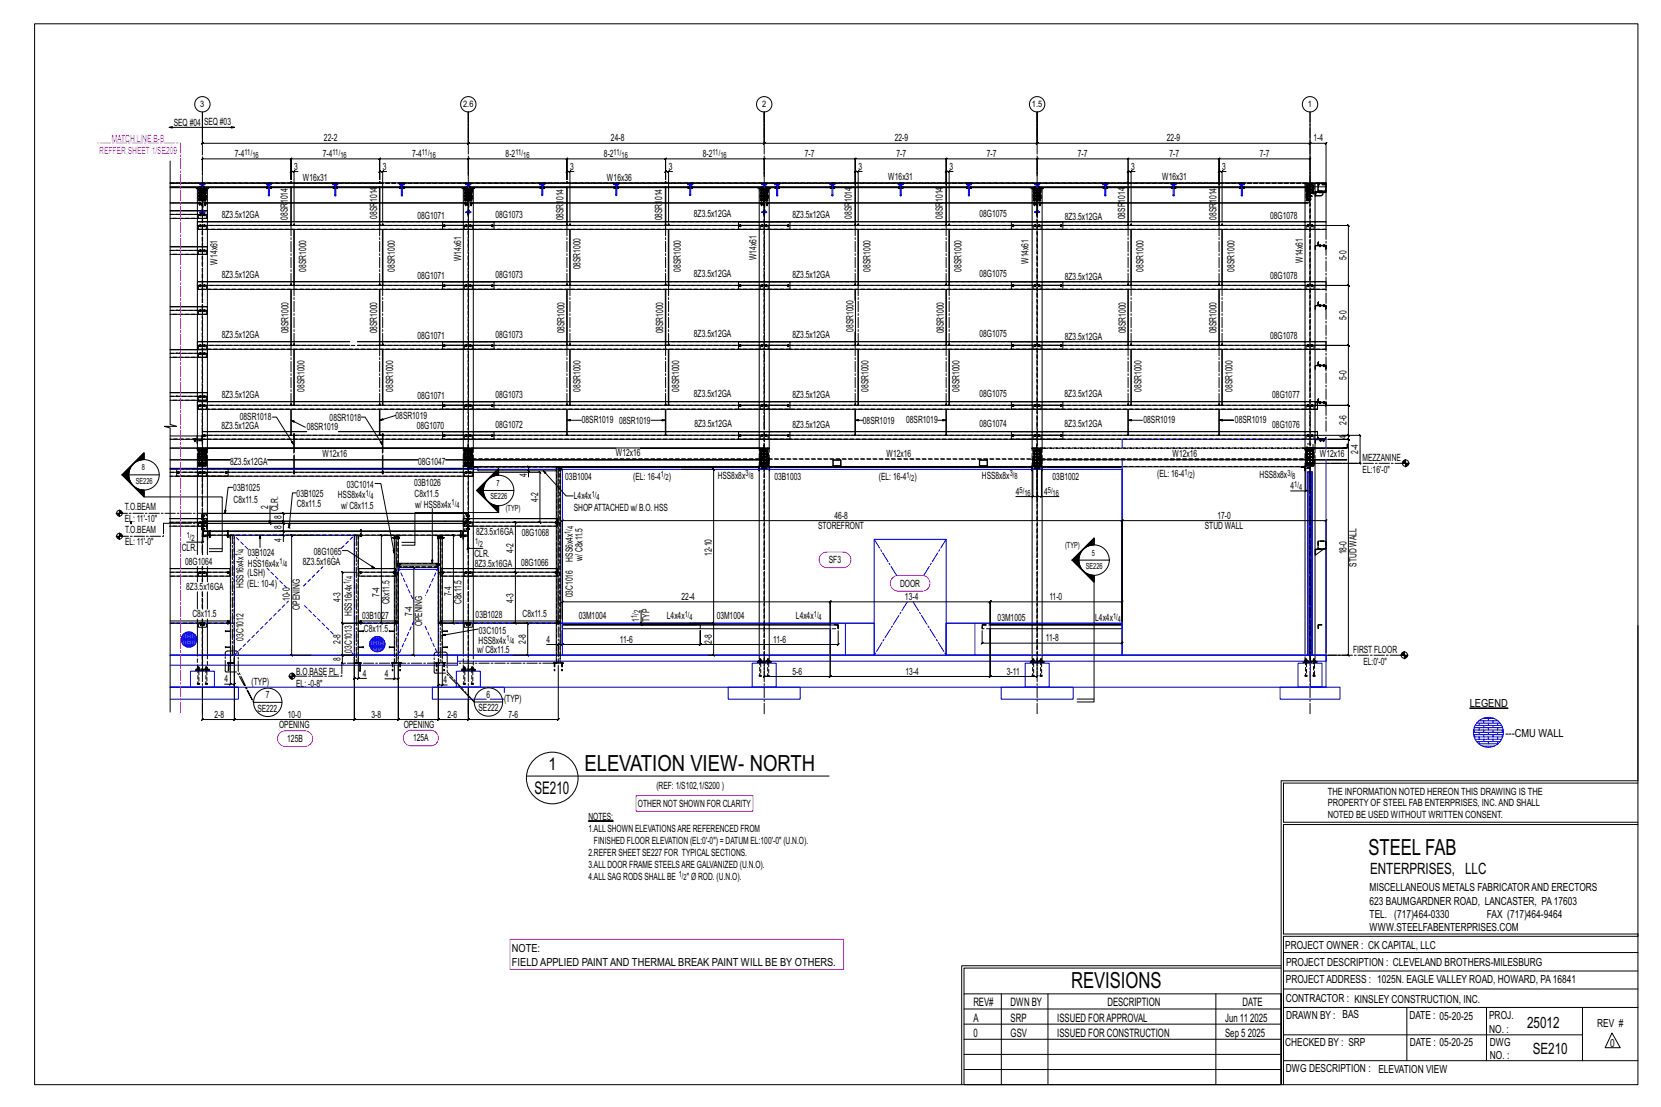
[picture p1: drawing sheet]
<svg xmlns="http://www.w3.org/2000/svg" width="914mm" height="610mm" viewBox="0 0 914 610" stroke-linecap="round" stroke-linejoin="round" font-family="sans-serif">
<defs><g id="words">
<g font-size="12.2">
<text x="322" y="424">ELEVATION VIEW- NORTH</text>
<text x="753" y="471">STEEL FAB</text>
<text x="590" y="544">REVISIONS</text>
</g>
<g font-size="9.6">
<text x="302" y="424">1</text>
<text x="294" y="437">SE210</text>
</g>
<g font-size="8.6">
<text x="754" y="481">ENTERPRISES, LLC</text>
<text x="841" y="566">25012</text>
<text x="844" y="580">SE210</text>
</g>
<g font-size="6.4">
<text x="536" y="554">REV#</text>
<text x="556" y="554">DWN BY</text>
<text x="610" y="554">DESCRIPTION</text>
<text x="684" y="554">DATE</text>
<text x="536" y="563">A</text>
<text x="556" y="563">SRP</text>
<text x="582" y="563">ISSUED FORAPPROVAL</text>
<text x="674" y="563">Jun 11</text>
<text x="688" y="563">2025</text>
<text x="536" y="571">0</text>
<text x="556" y="571">GSV</text>
<text x="582" y="571">ISSUED FOR CONSTRUCTION</text>
<text x="674" y="571">Sep 5</text>
<text x="687" y="571">2025</text>
</g>
<g font-size="6.1">
<text x="809" y="390">LEGEND</text>
<text x="829" y="406">---CMU WALL</text>
<text x="754" y="491">MISCELLANEOUS METALS FABRICATORAND ERECTORS</text>
<text x="754" y="498">623 BAUMGARDNER ROAD, LANCASTER, PA17603</text>
<text x="754" y="505">TEL. (717)464-0330</text>
<text x="819" y="505">FAX (717)464-9464</text>
<text x="754" y="513">WWW.STEELFABENTERPRISES.COM</text>
<text x="282" y="524">NOTE:</text>
<text x="708" y="523">PROJECT OWNER : CK CAPITAL, LLC</text>
<text x="282" y="532">FIELD APPLIED PAINT AND THERMAL BREAK PAINT WILL BE BY OTHERS.</text>
<text x="708" y="532">PROJECT DESCRIPTION : CLEVELAND BROTHERS-MILESBURG</text>
<text x="708" y="541">PROJECTADDRESS : 1025N. EAGLE VALLEY ROAD, HOWARD, PA16841</text>
<text x="708" y="552">CONTRACTOR : KINSLEY CONSTRUCTION, INC.</text>
<text x="708" y="561">DRAWN BY : BAS</text>
<text x="776" y="561">DATE : 05-20-25</text>
<text x="820" y="561">PROJ.</text>
<text x="820" y="569">NO. :</text>
<text x="879" y="566">REV #</text>
<text x="708" y="576">CHECKED BY : SRP</text>
<text x="776" y="576">DATE : 05-20-25</text>
<text x="820" y="576">DWG</text>
<text x="886" y="577">0</text>
<text x="820" y="583">NO. :</text>
<text x="708" y="590">DWG DESCRIPTION : ELEVATION VIEW</text>
</g>
<g font-size="5.5">
<text x="96" y="69">SEQ #04</text>
<text x="112" y="69">SEQ #03</text>
<text x="178" y="78">22-2</text>
<text x="336" y="78">24-8</text>
<text x="493" y="78">22-9</text>
<text x="642" y="78">22-9</text>
<text x="723" y="78">1-4</text>
<text x="129" y="86">7-4</text>
<text x="178" y="86">7-4</text>
<text x="227" y="86">7-4</text>
<text x="278" y="86">8-2</text>
<text x="333" y="86">8-2</text>
<text x="387" y="86">8-2</text>
<text x="443" y="86">7-7</text>
<text x="493" y="86">7-7</text>
<text x="543" y="86">7-7</text>
<text x="593" y="86">7-7</text>
<text x="644" y="86">7-7</text>
<text x="693" y="86">7-7</text>
<text x="162" y="93">3</text>
<text x="211" y="93">3</text>
<text x="314" y="93">3</text>
<text x="368" y="93">3</text>
<text x="473" y="93">3</text>
<text x="523" y="93">3</text>
<text x="623" y="93">3</text>
<text x="673" y="93">3</text>
<text x="167" y="100">W16x31</text>
<text x="334" y="99">W16x36</text>
<text x="489" y="99">W16x31</text>
<text x="640" y="99">W16x31</text>
<text x="208" y="111" transform="rotate(-90 208 111)">1014</text>
<text x="310" y="110" transform="rotate(-90 310 110)">014</text>
<text x="364" y="110" transform="rotate(-90 364 110)">014</text>
<text x="469" y="111" transform="rotate(-90 469 111)">1014</text>
<text x="519" y="111" transform="rotate(-90 519 111)">1014</text>
<text x="619" y="112" transform="rotate(-90 619 112)">1014</text>
<text x="670" y="112" transform="rotate(-90 670 112)">1014</text>
<text x="273" y="120">08G1073</text>
<text x="382" y="120">8Z3.5x12GA</text>
<text x="539" y="120">08G1075</text>
<text x="122" y="120">8Z3.5x12GA</text>
<text x="159" y="121" transform="rotate(-90 159 121)">08SR1014</text>
<text x="208" y="120" transform="rotate(-90 208 120)">08SR</text>
<text x="230" y="121">08G1071</text>
<text x="310" y="121" transform="rotate(-90 310 121)">08SR1</text>
<text x="364" y="121" transform="rotate(-90 364 121)">08SR1</text>
<text x="436" y="120">8Z3.5x12GA</text>
<text x="469" y="121" transform="rotate(-90 469 121)">08SR</text>
<text x="519" y="120" transform="rotate(-90 519 120)">08SR</text>
<text x="586" y="121">8Z3.5x12GA</text>
<text x="619" y="121" transform="rotate(-90 619 121)">08SR</text>
<text x="670" y="121" transform="rotate(-90 670 121)">08SR</text>
<text x="699" y="120">08G1078</text>
<text x="254" y="144" transform="rotate(-90 254 144)">W14x61</text>
<text x="416" y="143" transform="rotate(-90 416 143)">W14x61</text>
<text x="741" y="143" transform="rotate(-90 741 143)">5-0</text>
<text x="120" y="146" transform="rotate(-90 120 146)">W14x61</text>
<text x="169" y="150" transform="rotate(-90 169 150)">08SR1000</text>
<text x="217" y="150" transform="rotate(-90 217 150)">08SR1000</text>
<text x="320" y="148" transform="rotate(-90 320 148)">08SR1000</text>
<text x="375" y="150" transform="rotate(-90 375 150)">08SR1000</text>
<text x="479" y="150" transform="rotate(-90 479 150)">08SR1000</text>
<text x="529" y="150" transform="rotate(-90 529 150)">08SR1000</text>
<text x="566" y="145" transform="rotate(-90 566 145)">W14x61</text>
<text x="629" y="150" transform="rotate(-90 629 150)">08SR1000</text>
<text x="680" y="150" transform="rotate(-90 680 150)">08SR1000</text>
<text x="717" y="145" transform="rotate(-90 717 145)">W14x61</text>
<text x="122" y="153">8Z3.5x12GA</text>
<text x="230" y="154">08G1071</text>
<text x="273" y="153">08G1073</text>
<text x="382" y="153">8Z3.5x12GA</text>
<text x="436" y="153">8Z3.5x12GA</text>
<text x="539" y="153">08G1075</text>
<text x="586" y="154">8Z3.5x12GA</text>
<text x="699" y="153">08G1078</text>
<text x="741" y="176" transform="rotate(-90 741 176)">5-0</text>
<text x="159" y="184" transform="rotate(-90 159 184)">08SR1000</text>
<text x="208" y="184" transform="rotate(-90 208 184)">08SR1000</text>
<text x="273" y="186">08G1073</text>
<text x="311" y="184" transform="rotate(-90 311 184)">08SR1000</text>
<text x="365" y="184" transform="rotate(-90 365 184)">08SR1000</text>
<text x="382" y="186">8Z3.5x12GA</text>
<text x="470" y="183" transform="rotate(-90 470 183)">08SR1000</text>
<text x="520" y="184" transform="rotate(-90 520 184)">08SR1000</text>
<text x="539" y="186">08G1075</text>
<text x="620" y="184" transform="rotate(-90 620 184)">08SR1000</text>
<text x="670" y="184" transform="rotate(-90 670 184)">08SR1000</text>
<text x="122" y="186">8Z3.5x12GA</text>
<text x="230" y="187">08G1071</text>
<text x="436" y="186">8Z3.5x12GA</text>
<text x="586" y="187">8Z3.5x12GA</text>
<text x="699" y="186">08G1078</text>
<text x="741" y="209" transform="rotate(-90 741 209)">5-0</text>
<text x="168" y="216" transform="rotate(-90 168 216)">08SR1000</text>
<text x="216" y="216" transform="rotate(-90 216 216)">08SR1000</text>
<text x="320" y="216" transform="rotate(-90 320 216)">08SR1000</text>
<text x="374" y="216" transform="rotate(-90 374 216)">08SR1000</text>
<text x="478" y="216" transform="rotate(-90 478 216)">08SR1000</text>
<text x="528" y="216" transform="rotate(-90 528 216)">08SR1000</text>
<text x="628" y="216" transform="rotate(-90 628 216)">08SR1000</text>
<text x="679" y="216" transform="rotate(-90 679 216)">08SR1000</text>
<text x="122" y="219">8Z3.5x12GA</text>
<text x="230" y="220">08G1071</text>
<text x="273" y="219">08G1073</text>
<text x="382" y="219">8Z3.5x12GA</text>
<text x="436" y="219">8Z3.5x12GA</text>
<text x="539" y="219">08G1075</text>
<text x="586" y="219">8Z3.5x12GA</text>
<text x="700" y="219">08G1077</text>
<text x="132" y="231">08SR1018</text>
<text x="181" y="232">08SR1018</text>
<text x="218" y="231">08SR1019</text>
<text x="320" y="233">08SR1019</text>
<text x="341" y="233">08SR1019</text>
<text x="475" y="233">08SR1019</text>
<text x="499" y="233">08SR1019</text>
<text x="630" y="233">08SR1019</text>
<text x="680" y="233">08SR1019</text>
<text x="122" y="236">8Z3.5x12GA</text>
<text x="169" y="237">08SR1019</text>
<text x="229" y="236">08G1070</text>
<text x="273" y="235">08G1072</text>
<text x="382" y="235">8Z3.5x12GA</text>
<text x="436" y="236">8Z3.5x12GA</text>
<text x="539" y="235">08G1074</text>
<text x="586" y="235">8Z3.5x12GA</text>
<text x="700" y="236">08G1076</text>
<text x="741" y="234" transform="rotate(-90 741 234)">2-6</text>
<text x="741" y="242" transform="rotate(-90 741 242)">4</text>
<text x="178" y="252">W12x16</text>
<text x="339" y="251">W12x16</text>
<text x="488" y="251">W12x16</text>
<text x="645" y="251">W12x16</text>
<text x="727" y="252">W12x16</text>
<text x="748" y="250" transform="rotate(-90 748 250)">2-4</text>
<text x="127" y="256">8Z3.5x12GA</text>
<text x="230" y="256">08G1047</text>
<text x="750" y="254">MEZZANINE</text>
<text x="290" y="263" transform="rotate(-90 290 263)">4</text>
<text x="395" y="264">HSS8x8x</text>
<text x="541" y="264">HSS8x8x</text>
<text x="637" y="263">(EL: 16-4</text>
<text x="657" y="263">)</text>
<text x="693" y="263">HSS8x8x</text>
<text x="750" y="261">EL:16'-0&quot;</text>
<text x="191" y="269">03C1014</text>
<text x="228" y="268">03B1026</text>
<text x="311" y="264">03B1004</text>
<text x="349" y="264">(EL: 16-4</text>
<text x="368" y="264">)</text>
<text x="426" y="264">03B1003</text>
<text x="484" y="265">(EL: 16-4</text>
<text x="503" y="265">)</text>
<text x="579" y="264">03B1002</text>
<text x="710" y="269">4</text>
<text x="128" y="271">03B1025</text>
<text x="163" y="274">03B1025</text>
<text x="186" y="274">HSS8x4x</text>
<text x="228" y="274">C8x11.5</text>
<text x="316" y="275">L4x4x</text>
<text x="559" y="272">4</text>
<text x="575" y="272">4</text>
<text x="69" y="281">T.O.BEAM</text>
<text x="129" y="277">C8x11.5</text>
<text x="148" y="281" transform="rotate(-90 148 281)">2</text>
<text x="153" y="282" transform="rotate(-90 153 282)">CLR.</text>
<text x="163" y="279">C8x11.5</text>
<text x="188" y="280">w/ C8x11.5</text>
<text x="229" y="280">w/ HSS8x4x</text>
<text x="296" y="277" transform="rotate(-90 296 277)">4-2</text>
<text x="316" y="281">SHOPATTACHED w/ B.O. HSS</text>
<text x="69" y="288">EL: 11'-10&quot;</text>
<text x="155" y="286" transform="rotate(-90 155 286)">8</text>
<text x="459" y="286">46-8</text>
<text x="670" y="286">17-0</text>
<text x="69" y="294">T.O.BEAM</text>
<text x="155" y="291" transform="rotate(-90 155 291)">8</text>
<text x="450" y="291">STOREFRONT</text>
<text x="663" y="291">STUD WALL</text>
<text x="155" y="298" transform="rotate(-90 155 298)">4</text>
<text x="262" y="295">8Z3.5x16GA</text>
<text x="287" y="295">08G1068</text>
<text x="69" y="300">EL: 11'-0&quot;</text>
<text x="100" y="303">CLR.</text>
<text x="173" y="305">08G1065</text>
<text x="283" y="304" transform="rotate(-90 283 304)">4-2</text>
<text x="741" y="305" transform="rotate(-90 741 305)">18-0</text>
<text x="102" y="311">08G1064</text>
<text x="136" y="306">03B1024</text>
<text x="136" y="312">HSS16x4x</text>
<text x="167" y="311">8Z3.5x16GA</text>
<text x="261" y="306">CLR.</text>
<text x="287" y="312">08G1066</text>
<text x="315" y="309" transform="rotate(-90 315 309)">HSS6x4x</text>
<text x="321" y="309" transform="rotate(-90 321 309)">w/ C8x11.5</text>
<text x="392" y="306" transform="rotate(-90 392 306)">12-10</text>
<text x="456" y="310">SF3</text>
<text x="136" y="317">(LSH)</text>
<text x="261" y="312">8Z3.5x16GA</text>
<text x="747" y="312" transform="rotate(-90 747 312)">STUD WALL</text>
<text x="134" y="324" transform="rotate(-90 134 324)">HSS16x4x</text>
<text x="136" y="323">(EL: 10-4)</text>
<text x="496" y="323">DOOR</text>
<text x="102" y="325">8Z3.5x16GA</text>
<text x="209" y="329" transform="rotate(-90 209 329)">7-4</text>
<text x="249" y="328" transform="rotate(-90 249 328)">7-4</text>
<text x="315" y="329" transform="rotate(-90 315 329)">03C1016</text>
<text x="160" y="331" transform="rotate(-90 160 331)">10-0</text>
<text x="165" y="336" transform="rotate(-90 165 336)">OPENING</text>
<text x="187" y="331" transform="rotate(-90 187 331)">4-3</text>
<text x="214" y="333" transform="rotate(-90 214 333)">C8x11.5</text>
<text x="254" y="333" transform="rotate(-90 254 333)">C8x11.5</text>
<text x="283" y="332" transform="rotate(-90 283 332)">4-3</text>
<text x="375" y="330">22-4</text>
<text x="498" y="330">13-4</text>
<text x="578" y="330">11-0</text>
<text x="106" y="340">C8x11.5</text>
<text x="194" y="339" transform="rotate(-90 194 339)">HSS16x4x</text>
<text x="199" y="341">03B1027</text>
<text x="227" y="339" transform="rotate(-90 227 339)">7-4</text>
<text x="262" y="340">03B1028</text>
<text x="288" y="340">C8x11.5</text>
<text x="319" y="341">03M1004</text>
<text x="367" y="341">L4x4x</text>
<text x="395" y="341">03M1004</text>
<text x="438" y="341">L4x4x</text>
<text x="549" y="342">03M1005</text>
<text x="232" y="345" transform="rotate(-90 232 345)">OPENING</text>
<text x="352" y="342" transform="rotate(-90 352 342)">1</text>
<text x="357" y="342" transform="rotate(-90 357 342)">TYP</text>
<text x="603" y="342">L4x4x</text>
<text x="134" y="353" transform="rotate(-90 134 353)">03C1012</text>
<text x="200" y="348">C8x11.5</text>
<text x="264" y="349">03C1015</text>
<text x="301" y="354">4</text>
<text x="341" y="354">11-6</text>
<text x="426" y="354">11-6</text>
<text x="576" y="353">11-8</text>
<text x="187" y="355" transform="rotate(-90 187 355)">2-8</text>
<text x="194" y="359" transform="rotate(-90 194 359)">03C1013</text>
<text x="263" y="360">w/ C8x11.5</text>
<text x="263" y="354">HSS8x4x</text>
<text x="290" y="355" transform="rotate(-90 290 355)">2-8</text>
<text x="392" y="355" transform="rotate(-90 392 355)">2-8</text>
<text x="745" y="359">FIRST FLOOR</text>
<text x="187" y="364" transform="rotate(-90 187 364)">8</text>
<text x="163" y="372">B.O.BASE PL.</text>
<text x="436" y="372">5-6</text>
<text x="499" y="372">13-4</text>
<text x="554" y="372">3-11</text>
<text x="751" y="366">EL:0'-0&quot;</text>
<text x="124" y="376">4</text>
<text x="138" y="377">(TYP)</text>
<text x="200" y="373">4</text>
<text x="212" y="373">4</text>
<text x="244" y="376">4</text>
<text x="163" y="378">EL: -0-8&quot;</text>
<text x="146" y="384">7</text>
<text x="268" y="384">6</text>
<text x="277" y="386">(TYP)</text>
<text x="118" y="395">2-8</text>
<text x="142" y="392">SE222</text>
<text x="158" y="395">10-0</text>
<text x="204" y="395">3-8</text>
<text x="228" y="395">3-4</text>
<text x="246" y="395">2-6</text>
<text x="263" y="392">SE222</text>
<text x="280" y="395">7-6</text>
<text x="154" y="401">OPENING</text>
<text x="222" y="401">OPENING</text>
<text x="158" y="409">125B</text>
<text x="227" y="408">125A</text>
<text x="361" y="435">(REF: 1/S102,1/S200 )</text>
<text x="731" y="438">THE INFORMATION NOTED HEREON THIS DRAWING IS THE</text>
<text x="351" y="444">OTHER NOT SHOWN FOR CLARITY</text>
<text x="731" y="444">PROPERTY OF STEEL FAB ENTERPRISES, INC.AND SHALL</text>
<text x="324" y="452">NOTES:</text>
<text x="731" y="451">NOTED BE USED WITHOUT WRITTEN CONSENT.</text>
<text x="324" y="458">1.ALLSHOWN ELEVATIONSARE REFERENCED FROM</text>
<text x="327" y="465">FINISHED FLOOR ELEVATION (EL:0'-0&quot;) = DATUM EL:100'-0&quot; (U.N.O).</text>
<text x="324" y="471">2.REFER SHEET SE227 FOR TYPICALSECTIONS.</text>
<text x="324" y="478">3.ALLDOOR FRAME STEELSARE GALVANIZED (U.N.O).</text>
<text x="324" y="484">4.ALLSAG RODS SHALLBE</text>
<text x="378" y="484">&quot; Ø ROD. (U.N.O).</text>
</g>
<g font-size="5.5" fill="#f0f">
<text x="62" y="78">MATCH LINE B-B</text>
<text x="55" y="85">REFFER SHEET 1/SE209</text>
</g>
<g font-size="4.9">
<text x="110" y="59">3</text>
<text x="255" y="59">2.6</text>
<text x="420" y="59">2</text>
<text x="568" y="59">1.5</text>
<text x="720" y="59">1</text>
</g>
<g font-size="4.7">
<text x="135" y="85">11/</text>
<text x="139" y="87">16</text>
<text x="183" y="85">11/</text>
<text x="187" y="87">16</text>
<text x="232" y="85">11/</text>
<text x="237" y="87">16</text>
<text x="284" y="85">11/</text>
<text x="288" y="87">16</text>
<text x="338" y="85">11/</text>
<text x="342" y="87">16</text>
<text x="392" y="85">11/</text>
<text x="397" y="87">16</text>
<text x="78" y="259">8</text>
<text x="364" y="263">1/</text>
<text x="410" y="262">3/</text>
<text x="499" y="263">1/</text>
<text x="556" y="262">3/</text>
<text x="559" y="264">8</text>
<text x="652" y="262">1/</text>
<text x="655" y="263">2</text>
<text x="709" y="262">3/</text>
<text x="711" y="264">8</text>
<text x="75" y="266">SE226</text>
<text x="273" y="268">7</text>
<text x="366" y="265">2</text>
<text x="413" y="264">8</text>
<text x="502" y="265">2</text>
<text x="713" y="268">1/</text>
<text x="715" y="270">4</text>
<text x="201" y="273">1/</text>
<text x="204" y="275">4</text>
<text x="270" y="275">SE226</text>
<text x="326" y="274">1/</text>
<text x="328" y="275">4</text>
<text x="561" y="271">5/</text>
<text x="564" y="273">16</text>
<text x="577" y="271">5/</text>
<text x="579" y="273">16</text>
<text x="249" y="278">1/</text>
<text x="251" y="280">4</text>
<text x="278" y="281">(TYP)</text>
<text x="314" y="294" transform="rotate(-90 314 294)">1/</text>
<text x="316" y="291" transform="rotate(-90 316 291)">4</text>
<text x="103" y="296">1/</text>
<text x="105" y="298">2</text>
<text x="261" y="300">1/</text>
<text x="134" y="304" transform="rotate(-90 134 304)">4</text>
<text x="264" y="301">2</text>
<text x="586" y="302">(TYP)</text>
<text x="601" y="306">5</text>
<text x="133" y="306" transform="rotate(-90 133 306)">1/</text>
<text x="154" y="311">1/</text>
<text x="157" y="312">4</text>
<text x="598" y="313">SE226</text>
<text x="192" y="322" transform="rotate(-90 192 322)">1/</text>
<text x="194" y="319" transform="rotate(-90 194 319)">4</text>
<text x="351" y="340" transform="rotate(-90 351 340)">1/</text>
<text x="352" y="338" transform="rotate(-90 352 338)">2</text>
<text x="377" y="340">1/</text>
<text x="380" y="341">4</text>
<text x="448" y="340">1/</text>
<text x="451" y="341">4</text>
<text x="613" y="341">1/</text>
<text x="615" y="342">4</text>
<text x="279" y="353">1/</text>
<text x="281" y="355">4</text>
<text x="374" y="483">1/</text>
<text x="376" y="485">2</text>
</g>
</g></defs>
<path d="M809 390h21zM324 452h14z" fill="#000" stroke="#000" stroke-width=".55"/>
<g fill="none" stroke="#000" stroke-width=".55">
<path d="M19 13h883v584h-883zM93 70h36M111 62v17l1-1-1 1h147h-1l1-1v1v-17v17h-1l1-1v1h163h-1l1-1v1v-17v17h-1l1-1v1h150h-1l1-1v1v-17v17h-1l1-1v1h150l1-1-1 1v-17M94 89v145l3 1h-7l4 1v156M111 97v-10v1l1-1h-1h49v1l1-1-1 12v-12v1l1-1h-1h49v1v-1v12v-12v1v-1h49l-1 1 1-1v10v-10l-1 1 1-1h54v1l1-1-1 12v-12v1l1-1h-1h54v1l1-1-1 12v-12v1l1-1h-1h55l-1 1 1-1v10M160 100v1zM162 94h-2h1l-1 1v-1v5M162 94l-1 1zM164 94h-2v28M209 100v1zM211 94h-2h1l-1 1v-1v5M211 94l-1 1z"/>
<path d="M213 94h-2v28M314 94h-2h1l-1 1v-1v5M314 94l-1 1zM316 94h-2v28M366 100l1 1zM368 94h1l-1 1zM368 94h-2h1l-1 1v-1v5M370 94h-2v28M421 97v-10l-1 1 1-1h50l-1 1 1-1v15v-15l-1 1 1-1h50l-1 1 1-1v15v-15l-1 1 1-1h50v1v-1v10v-10v1v-1h50v1v-1v16M471 100v1zM472 94h1l-1 1zM472 94h-1l-1 1 1-1v5"/>
<path d="M475 94h-3v28M523 94l-1 1zM523 94h-2l-1 1 1-1v5M525 94h-2v28M623 94l-1 1zM623 94h-2h1l-1 1v-1v5M625 94h-2v28M672 95l1-1zM673 94h-2h1l-1 1v-1v5M675 94h-2v28M94 101h17M94 116h20z"/>
<path d="M94 118h20M94 103h14h-14M94 112h15M108 103l1 1M108 103h6v1h-6zM109 116v-12h5v16h-20M110 118h.1M110 118h1zM110 103h.1M110 118h1M111 103h-1M111 103h.1"/>
<path d="M111 101v2h-17M111 101h37M112 103h.1M112 118h.1M112 118h1zM112 103h1M112 118h1M113 118h.1M114 112h46M115 103l-1 1M115 103h.1M147 103h.1"/>
<path d="M148 101v2h-37M148 101h37M149 103h.1M160 103h-45h45M160 103v21M160 103h49M160 112h49M183 103h1M184 103h.1M185 101v2h-37M185 101h36M185 103h.1"/>
<path d="M185 103h1M186 103h.1M209 103v21M209 103h45h-45M209 112h46M220 103h.1M221 103h-1M221 101v2h-36M221 101h37M222 103h.1M254 103l1 1M255 103h6v1h-6z"/>
<path d="M257 103h.1M258 101v2h-37M258 103h41M258 101h41M258 103h1M259 103h.1M261 112h51M261 103v1M261 103h.1M297 103h.1M297 103h1M299 101v2h40"/>
<path d="M299 103h.1M300 103h-1M300 103h.1M312 101v-1v1M312 101h.1M312 103h-51h51M312 103v21M312 103h54M312 112h54M338 103h.1M339 103h-1M339 101v2h41"/>
<path d="M339 101h-40M340 103h.1M341 103h-1M366 103v21M367 103h50h-50M367 103v21M367 112h51M379 103h.1M380 101v2h41M380 101h-41M381 103h.1M417 103l1 1"/>
<path d="M418 103h6v1h-6zM419 103h1M420 103h.1M421 101v2h37M421 101h-41M421 103h1M422 103h.1M423 112h48M424 103l-1 1M424 103h.1M427 103h.1M429 103h.1"/>
<path d="M457 103h.1M458 103h-1M458 101v2h38M458 101h-37M459 103h.1M460 103h-1M471 103h-47h47M471 103v21M471 103h50M471 112h50M495 103h.1M496 101v2h37v-2"/>
<path d="M496 101h37M496 101h-38M497 103h.1M521 101v-1v1M521 101h.1M521 103v21M521 103h47h-47M521 112h47M532 103h.1M533 103h-1M533 103h.1M533 103h38"/>
<path d="M533 101h38M534 103h.1M535 103h-1M568 103v1M568 103h6v1h-6zM570 103h.1M571 101v2h38v-2M571 101h38M572 103h.1M574 112h47M574 103v1M574 103h.1"/>
<path d="M607 103h.1M608 103h-1M608 103h.1M609 103h37M609 101h37M609 103h.1M610 103h-1M610 103h.1M621 103h-47h47M621 103v21M621 102v-15v1v-1h50v1l1-1-1 15v-15v1l1-1h-1h50v1l1-1-1 14v-22l1-1-1 1h9h-1l1-1v1v43M621 103h50"/>
<path d="M621 112h50M621 101v-1v1M645 103h.1M646 101v2h38v-2M646 101h38M647 103h.1M671 101v-1v1M671 101h.1M671 103v21M671 103h47M671 112h47M682 103h1"/>
<path d="M683 103h.1M684 101h46v2h-46zM684 103h.1M684 103h1M685 103h.1M718 103v19M721 103h.1M724 105l4 1h-4v2zM724 108h.1M724 103v19M724 106h4v1l-1 1h-3zM724 106h.1"/>
<path d="M726 103v2h4v-2M726 105h.1M726 105h4M728 107l-1 1h-3M728 106h.1M730 105v1h-2M94 136h20zM94 138h20M109 124h163M109 120v4M109 126v10M109 120h5"/>
<path d="M109 126h5M110 124h.1M110 138h.1M110 124h1zM110 138h1zM110 124h1M110 138h1M112 124h.1M112 138h.1M112 124h1zM112 138h1zM112 124h1"/>
<path d="M112 138h1M113 124h.1M113 138h.1M114 126v14h-20M114 120v2M160 124h.1M160 122h-51h51M160 122h49M162 124h.1M162 124v-1v1M162 126v31M209 124h.1"/>
<path d="M209 122h63v4h-163v-2M209 122h63M210 124h1zM211 124h.1M211 124v-1v1M211 126l-1 31M211 126v31M211 124h-1M244 124h191M244 122v2M244 124h.1M244 124h1z"/>
<path d="M244 124h1M255 122v-18h6v18M255 126v29M256 126h4M256 124h1M256 124h1zM257 124h.1M259 124h.1M261 126v29M271 124h.1M312 124h.1M312 122h-68h68"/>
<path d="M312 122h54M313 124h1zM314 124h.1M314 124v-1v1M314 126l-1 31M314 126v31M314 124h-1M366 124h1M367 124h.1M366 124h.1M367 122h68v4h-191v-2M367 122h68"/>
<path d="M367 124h-1M368 124h.1M368 124v-1v1M368 126v31M407 124h178M407 122v2M407 124h.1M407 124h1zM407 124h1M408 124h.1M418 122v-18h5v18M418 126v29"/>
<path d="M419 126h4M419 124h.1M419 124h1zM419 124h1M422 124h.1M423 126v29M434 124h.1M471 124h.1M471 122h-64h64M471 122h50M472 124h1zM473 124h.1"/>
<path d="M472 124v-1l1 1M472 126v31M472 124h.1M473 126v31M473 124h-1M521 124h.1M521 122h64v4h-178v-2M521 122h64M522 124h1zM523 124h.1M522 124v-1l1 1M522 126v31"/>
<path d="M522 124h.1M523 126v31M523 124h-1M557 124h173M557 122v2M557 124h1M557 124h1zM558 124h.1M568 122v-18h6v18M568 126v29M569 126h4M570 124h.1"/>
<path d="M572 124h.1M574 126v29M584 124h.1M621 124h.1M621 122h-64h64M621 122h50M622 124h1zM623 124h.1M623 124v-1v1M623 126l-1 31M623 126v31M623 124h-1"/>
<path d="M671 124h.1M671 122h59v4h-173v-2M671 122h59M672 124h1zM673 124h.1M673 126l-1 31M673 124v-1v1M673 126v31M673 124h-1M718 126v29M719 126h4M720 124h.1"/>
<path d="M722 124h.1M722 124h1zM722 124h1M723 124h19l1 1-1-1v33l1 1-1-1h-19h19l1 1-1-1v33l1 1-1-1h-19h19l1 1-1-1v33l1 1-1-1h-18h18l1 1-1-1v17v-1l1 1h-1h-18M724 126v29M724 135h5h-5v2zM726 133v2h4v2v-2h-4zM726 135h1zM726 135h1M727 135h.1M727 135v1M729 135h.1"/>
<path d="M729 135v1M109 155h53zM109 157h163M109 140v17M109 159v10M109 140h5M109 159h5M110 157h.1M110 157h1zM110 157h1M112 157h.1M112 157h1z"/>
<path d="M112 157h1M113 157h.1M114 159v14h-20M114 140v15M160 157h.1M160 157v-1v1M160 159v31v-31M162 157h.1M162 155h49M209 157h.1M209 157v-1v1M209 159v31v-31"/>
<path d="M211 157h.1M244 155h70zM244 157h191M244 155v2M244 157h.1M244 157h1zM244 157h1M255 159v29M256 159h4M256 157h1M256 157h1zM257 157h.1"/>
<path d="M259 157h.1M261 159v29M271 157h.1M272 155h-61h61v4h-163v-2M312 157h.1M312 157v-1v1M312 159v31M314 157h.1M314 155h54M366 157h1M367 157h.1M366 157v-1l1 1"/>
<path d="M366 159v31h1v-31M367 157h-1M368 157h.1M407 155h65zM407 157h178M407 155v2M407 157h.1M407 157h1zM407 157h1M408 157h.1M418 159v29M419 159h4"/>
<path d="M419 157h.1M419 157h1zM419 157h1M422 157h.1M423 159v29M434 157h.1M435 155h-67h67v4h-191v-2M471 157h.1M471 157v-1v1M471 159v6M471 159v31v-7M472 157h1"/>
<path d="M473 155h49M521 157h.1M521 157v-1v1M521 159v31M522 157h1M557 155h66zM557 157h173M557 155v2M557 157h1M557 157h1zM558 157h.1M568 159v29"/>
<path d="M569 159h4M570 157h.1M572 157h.1M574 159v29M584 157h.1M585 155h-62h62v4h-178v-2M621 157h.1M621 157v-1v1M621 159v31M623 157h.1M623 155h50M671 157h.1"/>
<path d="M671 157v-1v1M671 159v31M673 157h.1M718 159v29M719 159h4M720 157h.1M722 157h.1M722 157h1zM722 157h1M724 159v29M730 155h-57h57v4h-173v-2M94 169h20h-20"/>
<path d="M94 171h20M109 173v19h163v-4h-63h63M109 173h5M110 171h.1M110 171h1zM110 171h1M112 171h.1M112 171h1zM112 171h1M113 171h.1M114 173v15M724 168h5h-5v2z"/>
<path d="M726 166v2h4v2v-2h-4zM726 168h1zM726 168h1M727 168h.1M727 168v1M729 168h.1M729 168v1M94 193h20zM94 195h20M109 188h51zM109 192v1M109 197v19"/>
<path d="M109 192h5M109 197h5M110 190h.1M110 194h.1M110 190h1zM110 194l1 1zM110 190h1M110 194h1M112 190h.1M112 194h.1M112 190h1zM112 194l1 1z"/>
<path d="M112 190h1M112 194h1M113 190h.1M113 194h.1M114 192v5h-20M114 197v23h-20M160 188h33M162 190h.1M162 190v-1v1M162 192v31M193 190h-84M197 190h75"/>
<path d="M197 188h12M210 190h1zM211 190h.1M211 190v-1v1M211 192l-1 31M211 192v31M211 190h-1M244 188h68zM244 190h191M244 188v2M244 190h.1M244 190h1z"/>
<path d="M244 190h1M255 192v29M256 192h4M256 190h1M256 190h1zM257 190h.1M259 190h.1M261 192v29M271 190h.1M312 190h.1M312 188h54M313 190h1z"/>
<path d="M314 190h.1M314 190v-1v1M314 192l-1 31M314 192v31M314 190h-1M368 190h.1M368 190v-1v1M368 192v31M407 188h64zM407 190h178M407 188v2M407 190h.1"/>
<path d="M407 190h1zM407 190h1M408 190h.1M418 192v29M419 192h4M419 190h.1M419 190h1zM419 190h1M422 190h.1M423 192v29M434 190h.1M435 188h-68h68v4h-191v-2"/>
<path d="M471 188h50M472 190h1zM473 190h.1M472 192v31M473 192v31M473 190l-1-1v1M473 190h-1M521 190h.1M522 190h1zM523 190h.1M522 190v-1l1 1M522 192v31"/>
<path d="M523 192v31M523 190h-1M557 188h64zM557 190h173M557 188v2M557 190h1M557 190h1zM558 190h.1M568 192v29M569 192h4M570 190h.1M572 190h.1"/>
<path d="M574 192v29M584 190h.1M585 188h-64h64v4h-178v-2M621 188h50M622 190h1zM623 190h.1M623 190v-1v1M623 192l-1 31M623 192v31M623 190h-1M671 190h.1M672 190h1z"/>
<path d="M673 190h.1M673 192l-1 31M673 190v-1v1M673 192v31M673 190h-1M718 192v29M719 192h4M720 190h.1M722 190h.1M722 190h1zM722 190h1M724 192v29"/>
<path d="M726 199v2h4v2v-2h-4zM730 188h-59h59v4h-173v-2M94 216h20zM94 218h20M110 218h.1M110 218h1zM110 218h1M112 218h.1M112 218h1zM112 218h1M113 218h.1M724 201h5h-5v2z"/>
<path d="M726 220v2h4v1v1v-2h-4zM726 201h1zM726 202h1M726 201h1M727 201h.1M727 201v1M727 202h.1M729 201h.1M729 202h.1M729 201v1M109 221h53zM109 223h163"/>
<path d="M109 220v3M109 225v15M109 225h5M109 220h5M110 223h1M110 223h1zM111 240h161M112 240h.1M112 223h1M112 240h1zM112 223h1zM112 239l1 1"/>
<path d="M113 239v1M114 220v1M114 225v13M150 230h2l10 15M160 223h.1M160 240h.1M160 223v-1v1M160 238h-49h49M160 225v15M160 231l8 4M160 238h9M162 240h.1"/>
<path d="M162 223h.1M162 240v-1v1M162 221h49M186 238h23M199 230h2l10 15M209 223h.1M209 240h.1M209 223v-1v1M209 225v15M209 238h63v4h-161v-4M209 238h63M210 240h.1"/>
<path d="M210 240h1M211 240h.1M211 223h.1M211 240v-1v1M211 240h-1M218 229l-9 2M244 221h70zM244 223h191M244 221v2M244 238v2M244 240h.1M244 223h.1"/>
<path d="M244 240h1zM244 223h1zM244 239h1M244 223h1M245 223h.1M255 225v13M256 225h4M256 240h1M256 223h1M256 240h1zM256 223h1zM257 239v1"/>
<path d="M259 240h.1M259 223h.1M259 239v1M261 225v13M271 240h.1M271 223h.1M271 239h.1M272 221h-61h61v4h-163v-2M312 223h.1M312 240h.1M312 223v-1v1M312 238h-68h68"/>
<path d="M312 225v15M312 231h8M312 238h54M314 223h.1M314 221h54M358 231h8M366 223h1M366 240h1M367 223h.1M367 240h.1M366 223v-1l1 1M366 225v15"/>
<path d="M366 223h.1M366 240h.1M367 238h68v4h-191v-2h191M367 225v15M367 238h68M367 223h-1M367 240h-1M368 223h.1M407 221h65zM407 223h178M407 221v2M407 238v2"/>
<path d="M407 240h.1M407 223h1M407 240h1zM407 223h1zM407 239l1 1M408 239v1M418 225v13M419 225h4M419 240h.1M419 223h.1M419 240h1zM419 223h1z"/>
<path d="M419 239h1M419 223h1M420 223h.1M422 240h.1M422 223h.1M422 239h.1M423 225v13M434 240h.1M434 223h.1M434 239v1M435 221h-67h67v4h-191v-2M471 223h.1"/>
<path d="M471 240h.1M471 223v-1v1M471 238h-64h64M471 225v15M471 231h4M471 238h50M472 223h1M473 221h49M516 231h5M521 223h.1M521 240h.1M521 223v-1v1"/>
<path d="M521 225v15M521 238h64v4h-178v-2h178M521 238h64M522 223h1M557 221h66zM557 223h168M557 221v2M557 238v2M557 240h1M557 223h1M557 240h1zM557 223h1z"/>
<path d="M558 239v1M568 225v13M569 225h4M570 240h.1M570 223h.1M570 239v1M572 240h.1M572 223h.1M572 239v1M574 225v13M584 240h.1M584 223h.1"/>
<path d="M584 239v1M585 221h-62h62v4h-178v-2M621 223h.1M621 240h.1M621 223v-1v1M621 238h-64h64M621 225v15M621 231h8M621 238h50M623 223h.1M623 221h50M671 223h.1"/>
<path d="M671 240h.1M671 223v-1v1M671 225v15M671 238h54v4h-168v-2h168M671 238h54M671 231h8zM671 231h2v1zM673 223h.1M718 225v13M719 225h4M720 240h.1M720 223h.1"/>
<path d="M720 239v1M722 240h.1M722 223h1M722 240h1zM722 223h1zM722 239v1M722 239l1 1M724 225v13M725 222v3h-168v-2M725 221h-52l52 1M725 222h4h-4M726 222h1z"/>
<path d="M726 222h1M726 221h1M727 222h.1M727 221h.1M729 222h.1M729 221h.1M739 240h3v-1l1 1h-1v2v-1l1 1h-1h-11h11v-1l1 1h-1v119v-1l1 1h-1h-11M742 240h7l-1-1 1 1v15h-1l1 1-19-1M71 260l-2 1M71 259l-2 2 2 3M71 259l-2 2M71 259l-3 2 3 3"/>
<path d="M72 258l-4 3 4 4M72 258l-4 3M72 257l-4 4 4 5M76 254l3-3-3 3M79 253v-4l-12 12M79 251l-2 2M79 253h.1M79 252l-1 1M79 250l-3 4M79 250l-11 11 4 5M79 250l-4 4M79 250l-5 5"/>
<path d="M94 247h15M94 253h17zM94 240h17v2h-17M94 258h3v4M94 258h164M97 258h65zM98 260h.1M106 242h3v2l-1-2zM107 242v1l1-1h-1M107 242h1zM107 243h1M107 243h.1"/>
<path d="M108 242l-1 1M109 242v5M109 253v5M109 247h.1M109 253v3h2M109 247h-1l3 1M109 247h-15M109 247h4h-1v9l1 1h-4l2-1v-9zM109 253l1 1v-1M110 253h.1M110 252h.1M110 250h.1"/>
<path d="M110 249h.1M110 255h.1M110 251h.1M110 248h.1M110 260h.1M110 248v1M110 251l1 1zM110 250h1zM110 248l1 1zM110 251v1M110 260h1M111 252h.1"/>
<path d="M111 250h.1M111 248h.1M111 255h.1M111 254h.1M111 253v1M111 253h.1M111 249h.1M111 252l-1 1M111 248v4zM111 248h-2v4h2M111 251v1M111 248v1"/>
<path d="M111 249v1M111 250v1M111 252v1M111 248h1M111 242h3M112 250h.1M112 249h.1M112 248h.1M112 248h2v4h-2v4zM112 252l-1 4v-3M112 249v1M112 250v1"/>
<path d="M112 255h.1M112 253h.1M112 251h.1M112 252h.1M112 251v1M112 248v1M112 252l1 1h-1M112 253h15zM112 253v1M112 260h.1M112 260h1M113 260h.1"/>
<path d="M113 248v1zM113 250h.1M113 251v1zM113 255h.1M113 248v1M113 252h.1M113 248h.1M113 251h.1M113 253h.1M113 249h.1M114 247h.1M114 253v3h-2"/>
<path d="M114 242v5M114 253v5M114 247l-2 1M124 260h.1M124 260h1M125 260h.1M147 253h83M162 260h.1M162 253v7M162 241v1M162 242v5M162 258h49"/>
<path d="M211 260h.1M211 253v7M211 241v1M211 242v5M245 253h12zM255 256v1M255 242v5M255 253v5M255 247h-141h141h1l1 1M255 253v3h3M256 242h4M256 247h4l-2 1v8h2v1h-4v-1h2v-9h-2z"/>
<path d="M256 253v1l1-1M256 251h1l-1 1h1h-1zM256 250h1h-1h1h-1zM256 248h1h-1l1 1h-1zM256 255h.1M256 253h1M256 250h.1M256 260h1M256 260h1zM256 252h.1M256 248h.1M257 260h.1"/>
<path d="M257 255h1M258 254h.1M257 249h.1M257 250h.1M257 252h.1M257 255h.1M257 253l1 1M257 252v1M257 253h1M257 248h-2v4h3M257 248l1 4M258 255h.1"/>
<path d="M258 254h-1M258 253h-1M258 248h.1M258 252v4v-4M258 252h.1M258 250h.1M258 249h.1M258 248v4zM258 248v8v-4M258 253h.1M258 256h2v-3v4v-4v4h158v-4v4v-4v3h2M258 253v1z"/>
<path d="M258 248v1M258 250v1M258 251v1M258 255h1h-1M258 255h1M258 253h1l-1 1M258 253h162zM258 252v1M258 251h.1M259 255h.1M259 253h.1M259 260h.1"/>
<path d="M259 253v1M259 255h1zM259 248l1 1zM259 250h1zM259 251l1 1zM260 253l-1 1 1-1M260 247h-2l2 1v4h-2M261 257h2h-2v2zM261 257v1h-50h50v4h-164M261 242v5M263 257h43v2h-43zM275 259l-5 4"/>
<path d="M275 259l-3 3M275 258l-12 12 12 12M275 259l-4 3M275 260l-3 2M275 259l-4 4M275 258l-5 5M291 257h-1l1 1v-1v2h-1l1 1v-1v4M299 259l13 14h3M307 257h1v86h-1zM307 257h-1h1h-1v29M308 257h-1h1M308 258l1 1z"/>
<path d="M308 258v1M309 258v1M309 258h.1M309 257h66zM309 258h1l-1 1M339 247h-79h158h-65M375 257h40h-40M375 258h18h-1l1 1v-1v85h-1l1 1v-1h-40v-7M416 257h2v2v-2zM418 242v5M418 257v87M418 247l2 1"/>
<path d="M419 242h4M419 247h4l-2 1v8h2v1h-4v-1h2v-9h-2zM419 253l1 1h-1zM419 255h.1M419 253v1zM419 250h.1M419 253h.1M419 248v1M419 251v1M420 251l-1 1h1M420 250h-1h1M420 248h-1l1 1"/>
<path d="M420 251h-1l1 1M420 255h.1M420 253v1M420 254h.1M420 249h.1M420 250h.1M420 252h.1M420 252v1M420 253h.1M420 251v1zM420 248v1zM420 251v1"/>
<path d="M420 248v1M420 248l1 4zM420 248h-2v4h2v-1M420 248v4M421 248v8l-1-4M421 252h.1M421 250h.1M421 249h.1M421 248h.1M421 248v8v-4M421 253h.1M421 255h.1"/>
<path d="M421 254h.1M421 256h2v-3v4v-4v4h145v-4v4l1-4v3h2M421 251v1M421 251h.1M421 253v1zM421 248v1M421 250v1M421 255h1h-1M421 255h1M421 253h1l-1 1M422 255h.1M422 253v1"/>
<path d="M422 253v1l1-1-1 1v-1M422 253h.1M423 257h3h-2v2zM423 242v5M423 257v87M426 257h66zM459 256v1M459 253h4v3h-4zM459 253v1M463 253v4h-4v-4l4 1M463 256v1M492 257h66h-66"/>
<path d="M539 256v1M539 253h4v3h-4zM539 253v1M543 253v4h-4v-4l5 1M544 256l-1 1M558 257h8h-8M566 257h2v2v-2zM568 242v5M568 257v87M569 258v15h-10M569 242h4M569 247h4l-2 1v8h2v1h-4v-1h2v-9h-2z"/>
<path d="M569 253v1l1-1v1l-1-1h1M569 255h1zM569 253h1M570 253h.1M570 255h1M570 253l1 1zM571 254h.1M570 249h.1M570 250h.1M570 252h.1M570 255h.1M571 253v1"/>
<path d="M571 255h.1M571 253h.1M571 248v1M571 250v1M571 251v1M571 248v8v-4M571 252h.1M571 250h.1M571 249h.1M571 248h.1M571 248h2v4h-2v4v-8M571 253v1z"/>
<path d="M571 255h1h-1M571 255h1M571 253h1l-1 1M571 251h.1M571 252v1h150M571 251h1M571 250h1M571 248h1M572 255h.1M572 253h.1M572 253v1M572 253h1l-1 1z"/>
<path d="M572 255h1zM572 248l1 1zM572 250h1zM572 251l1 1zM572 253h1M573 253v3h-2M573 253v4v-4v4h146v-4v4v-4v3h2M573 258v15h10M573 247l-2 1M574 257h2h-2v2zM574 242v5M574 257v87"/>
<path d="M576 257h41zM716 257h2v2v-2zM718 247l3 1M718 242v5M718 247h.1M718 257v104M719 247h.1M719 258v12h-9M719 242h4M719 247h4h-2v9l2 1h-4l2-1v-9zM719 253h1h-1M719 251h1l-1 1h1h-1z"/>
<path d="M719 250h1h-1h1h-1zM719 248h1h-1l1 1h-1zM719 252h.1M719 250h.1M719 249h.1M719 255h1zM719 251h.1M719 248h.1M720 253h.1M720 251h.1M720 250h.1M720 248h.1"/>
<path d="M720 252h.1M720 248v1M720 253h1M721 255h.1M721 254h.1M721 253h.1M721 252h.1M721 250h.1M721 251h.1M721 249h.1M721 248h.1M721 253v1"/>
<path d="M721 252l-1 1M721 248h-2v4h2M721 252v1M721 257v13h1l-1 1v-1h-2M721 248v4zM721 248v8v-3M721 252v4v-3M721 249v1M721 250v1M721 255h1M721 253h1M721 255h1z"/>
<path d="M721 253v1l1-1M721 248v1M721 251v1M722 255h.1M722 253h19zM722 253v1M722 253h.1M722 253l1 1v-1M722 253h1zM723 255h.1M723 248v1M723 250h.1"/>
<path d="M723 252h.1M723 253h.1M723 248h.1M723 251h.1M723 249h.1M723 253v3h-2M724 247h17zM724 242v5M724 253v108M724 242h5h-5v2zM726 241v1h4v-1v1h-4zM727 242h.1"/>
<path d="M727 243h.1M727 242v1M727 242v1v-1M728 242h.1M728 242h1M728 242l1 1M728 243h1M728 242l1 1v-1M729 242h.1M729 243h.1M740 247l2-1v-2v3zM772 255h4"/>
<path d="M773 253l-1 2M774 253l-2 2M774 254l-1 1M774 255h-1M774 253v4M774 255v1M775 255l-1 1M775 255l-1 2M776 255l-2 2M67 261h21M67 261l12 13M67 261l12-12-12 12"/>
<path d="M67 261l12 12M68 261l4 4M69 261l2 2M71 261v1M71 261h.1M71 262l-1-1h1h-1l1 1M71 261h-1l1 1M71 260l-1 1 1 2M74 268l5 5M75 269l4 4M76 269l3 4M76 269l3 3"/>
<path d="M77 269l2 3M77 270l2 2M78 270l1 1M79 270v1M79 270h.1M79 274h43v30h-7M79 270v4M109 262v24M109 262h5M114 262v26h-21M126 260v2h-32M128 268h-2l-2 15"/>
<path d="M149 278v9h7l1 1-1-1v-4h1l-1-1v1h-2M163 271h-2l-2 20M206 266h4l7 39M211 260h-1M255 262v31h-141v-3M256 262h4M259 260h38l1 1-1-1v28v-1l1 1h-1h-15h2l-1-1 1 1v27h-1l1 1-2-1h2h-1l1 1v-1v28h-1l1 1-2-1h9h-1l1 1v-1v18l-1-1 1 1h-9M261 260h-167M261 262v24M262 270l13-12-12 12 12 12M262 270l13 12M263 270l4 4"/>
<path d="M265 270l1 2M265 270l1 1M266 270h.1M266 270v1M266 269v1M266 269l-1 1M266 269l-1 1 1 1M266 268l-1 2 1 2M266 268l-2 2 2 2M266 268l-2 2 2 3M267 267l-3 3 3 3M267 267l-3 3"/>
<path d="M267 266l-4 4 4 4M267 266l-4 4 4 5M270 277l5 5M270 277l5 4M271 278l4 3M272 278l3 3M272 278l3 2M273 278l2 2M273 278l2 2-2-2M274 278l1 1M275 262v-4l-13 12M275 260l-2 2"/>
<path d="M275 261l-1 1M275 261l-2 1M275 278v4M283 270h-21l13 12M568 274l1-1zM569 273h2v1v-1v-16v17v-1h2M573 274l1-1zM718 271l1-1zM64 283h4M64 295h4M64 283l2 1M64 295l2 2"/>
<path d="M65 283l1 1M65 295l1 1M65 283h1M66 282v1M66 281l1 2M66 282l1 1M66 295h.1M66 294l1 1M66 295h1M66 281v4M66 293v4M66 281l1 1"/>
<path d="M72 288h.1M72 287v1M90 288h9M93 286h21zM109 290v15M109 290h5M110 288h.1M110 288h1zM110 287v1M110 287l1 1M111 295v4h-8M112 293v2z"/>
<path d="M112 296v3v-1l-1 1M112 298l-1 1zM112 293h145v2h-145zM112 288h.1M112 288h1zM112 287l1 1M113 287v1M114 295h2h-2v2zM114 288v2h-21M114 295v10M114 283h141M114 287h141"/>
<path d="M114 288h141M114 292h141M115 295h.1M115 293h.1M115 295h1M115 292v1M115 292h.1M115 295h1zM115 293h1zM115 295l1 1M115 296h1M115 292h1"/>
<path d="M116 295v1M116 292h.1M116 295h.1M116 292v1M125 295h2v1v-1zM125 295h.1M125 293h.1M125 292h.1M125 295h1zM125 293h1zM125 295l1 1M125 292l1 1"/>
<path d="M125 296h1M125 295h1M125 292l1 1zM126 295v1M126 292h.1M126 295h.1M127 295h2zM127 295h2M127 295v66M129 295v66M143 295v6M148 287l1 1z"/>
<path d="M149 287v1h-1l1 1v-1h7l1 1-1-1v5v-1l1 1h-3h2v-1l1 1h-1v2M154 295h2v3M156 294l1 1zM159 290v1M159 291h1M171 295h-10l-1-1 1 1v66l-1-1 1 1h10M195 295h2zM195 295h2M195 295v66M197 295v66M197 295h2h-1l-1 1zM198 295h.1"/>
<path d="M198 295h1zM198 293h1zM199 292h.1M198 292v1M198 292h1v1M199 292h-1M199 295h-1M199 295h.1M216 296h.1M217 296h.1M217 296v1zM218 295h1v48h-1z"/>
<path d="M218 295h-1h1h-1v18M219 295h-9l-1-1 1 1v48h-1l1 1v-1h6M219 295h2h-1l-1 2zM219 296h.1M220 296h.1M220 296v1M220 296l-1 1M221 299h7M238 280v30M240 295h1v2v-2zM241 297h.1M241 296h.1"/>
<path d="M241 296v1M241 295h2v48h-2zM242 295h8l-1-1 1 1v48h-1l1 1v-1h-5M243 295h1h-1h1v18M244 296v1zM244 296h.1M244 296h1h-1M253 295h2v2v-2zM254 295h.1M253 293h.1M253 295h1M253 292h.1"/>
<path d="M253 295h1zM253 293h1zM253 295l1 1M253 292l1 1M254 296h.1M254 292v1zM254 295v1M254 292h.1M255 295v18M255 286h52zM255 286v2h52M256 290h4"/>
<path d="M256 288h1M256 288h1zM257 287v1M257 293l1 2zM258 296l-1 6h1M258 295v7h8M259 288h.1M259 287v1M261 290v23M275 282h-47v18h-7M306 288h.1M306 287v1"/>
<path d="M306 290v23M307 286v4h-52v-2M307 288h.1M602 299l-1 1M602 298l-2 3M602 298l-2 2M602 300h.1M602 299v1M602 297l-11 11 11 12-5-5M602 296l-12 12 12 12-12-12zM602 298l-3 3M602 297l-5 5"/>
<path d="M602 297l-3 4M602 297l-4 4M726 298h4v4h-4zM94 315h33v2v-2M94 313h33h-33M109 312v1M109 317v3M109 317h5M110 315h.1M110 315h1zM110 315h1M112 315h.1"/>
<path d="M112 315h1zM112 315h1M113 315h.1M114 312v1M114 317v3M115 302h7M125 315h.1M125 315h1zM125 315h1M127 313v4h-33M188 303h3l15 10M196 315h-8l1 1-1-1v28l1 1-1-1h8h-8l1 1-1-1v18v-1l1 1h-1h6"/>
<path d="M198 313h20zM198 313v2h20M199 315h.1M199 315h-1M217 315h.1M217 317v25M218 313v4h-20v-2M218 315h.1M219 312h1M219 310l1 1zM219 311h.1M219 310h22"/>
<path d="M220 311h.1M220 312l-1-2 1 2M220 312v-1h21v1M220 311h1h-1M223 312h5h-1l1 1v-1v49l-1-1 1 1h-2M240 311h.1M241 311h.1M241 312v-2v2M241 310v1zM241 312h-21M243 315h.1M243 313v2h64"/>
<path d="M244 317v25M244 315h.1M255 317v25M256 317h4M256 315h1M256 315h1zM257 315h.1M258 302h-1zM259 315h.1M261 317v25M261 313h-18h64v4h-64v-2M282 313h25"/>
<path d="M306 315h.1M306 317v25M307 315h.1M590 308l12 13M590 308h21M592 308l2 3M592 308l2 2M593 308l1 2M594 308v1M594 308h-1l1 1M594 308h-1M594 309l-1-1 1-1-1 1 1 2"/>
<path d="M594 307l-1 1M594 307l-2 1 2 2M594 306l-2 2 2 3M594 306l-2 2M594 305l-2 3M595 305l-4 3 4 4M595 304l-4 4 4 5M598 316l4 4M599 316l3 4M599 316l3 3M600 316l2 3M600 317l2 2"/>
<path d="M600 317l2 1M601 317l1 1M602 317h.1M602 317v70h-9M602 300v-4l-12 12M724 302l4 1h-4v3zM724 303h4l-4 3zM109 326v9M114 326v9M94 342h33v1h-33M109 341v1M109 343v18"/>
<path d="M109 343h5zM109 343v2h5v-2M110 343l1 1zM110 344h.1M110 344h1M110 343h1M111 344h-1M111 344h.1M112 343l1 1zM112 344h.1M112 343h.1M113 344h-1"/>
<path d="M114 341v1M114 343v18M124 356v1zM124 347v1zM124 356h3l-3 1M124 347h3l-3 1M125 343h.1M125 343h1zM125 342h1M126 343h-1M126 343h.1M127 343v-2v2"/>
<path d="M198 342h20v1h-20zM198 343l-1-2 1 2M198 343h.1M198 342h1M198 343h1M199 343h.1M199 343h-1M200 356v1zM200 356h-3l3 1M200 347v1zM200 347h-3l3 1M214 356l1 1z"/>
<path d="M214 347l1 1zM215 356h2l-2 1M215 347h2l-2 1M217 343v18M217 343h.1M217 343h1M218 343h.1M218 342h.1M218 342v1M219 343v18M241 343v18M242 343h.1"/>
<path d="M242 343h1M243 343h.1M243 342h.1M243 342h64v1h-64zM243 342v1M244 343v18M245 356h-1l1 1M245 347h-1l1 1M255 343v18M256 343h4zM256 343v2h4v-2M257 343v1z"/>
<path d="M257 344h.1M257 343h.1M258 343l1 1zM258 344h.1M258 344h1M258 343h1M259 344h-1M259 344h.1M261 343v18M263 346l-20 4M301 355h6v6M306 343v18"/>
<path d="M307 343h.1M307 342h.1M307 342v1M308 354l-1 1zM308 343v18M310 344h75zM310 344v2h75v-2h72M352 343l1 1zM353 343v1h-1l1 1v-1h30M379 343h14h-1l1 1v-1v18l-1-1 1 1h-3M385 346h72v27l1-1-1 1h-36v-1l-1 1h1v-8M385 344h72"/>
<path d="M418 346v15M423 346v15M457 356v17l1-1-1 1h88l1-1-1 1v-27v27l1-1-1 1h26h-1l1-1v1v-8M459 344h2v2v-2zM461 347v8l1-1-1 1h-76l1-1-1 1v-8v8l1-1-1 1h-75v-1l-1 1h1v-8v8v-1l-1 1h1h-3M541 344h2h-2v2zM541 347v7l-1 1 1-1h77l-1 1 1-1v-7M545 344h73h-73M568 346v15M574 346v15M618 344v2h-73M618 342v-11l-1 1 1-1h-73h1l-1 1v-1v13v-13h1l-1 1v-1h-88h1l-1 1v-1v13v-13h1l-1 1v-1h-147l-1 1 1-1v10v-54h-1l1-1v1h308h-1l1-1v1v55v-55h-1l1-1v1h112h-1l1-1v1v73"/>
<path d="M726 344h2h-2v2zM773 359l-2 1M773 360l-1 1M773 359l-2 2M773 359v4M902 345v85h-197M111 378v18v1l1-1h-1h18v1l1-1h-1v-34v34v1l1-1h-1h66v1l1-1h-1v-34v34v1l1-1h-1h24v1l1-1h-1v-30v30v1l1-1h-1h22v1l1-1h-1v-30v30v1l1-1h-1h17l-1 1 1-1v-18M127 362v15h-3M127 365h2zM127 365h2M127 376l-1 1zM129 362v15l1-1-1 1h-2"/>
<path d="M159 372h4M159 373l1 1M159 372l2 2M160 372l1 1M161 371l1 1M161 372h1M161 372h.1M161 371v3M195 361h-7v-1l1 1h-1v4l1 1-1-1M195 362v12l1-1-1 1h2M195 365h2zM195 365h2"/>
<path d="M197 374l1-1-1 1zM197 362v12h5M217 374l1-1zM217 366v8h-5M219 366v8l1-1-1 1h-2M241 366v11v1l1-1h-1h3M244 366v11h2M244 377l-1 1zM307 366v30h1l-1 1v-1h-49l-1 1 1-1v-11M771 361h4M773 360v1M774 361h-1"/>
<path d="M774 361l-1 1M775 361l-2 1M775 361l-1 1M140 387h15M261 387h16M593 385h9M290 427h166M705 430v167v-50M902 431h-195v22h195M902 454h-195v60h195v2h-195v81M705 533h-174v14M705 532h-176v65"/>
<path d="M707 535h195M707 525h195M531 547h174v50h-174zM531 556h174M551 547v50M577 547v50M669 547v50M707 555h195M707 545h195M774 555v29M818 555v29M871 555v29"/>
<path d="M531 572h174M531 564h174M707 570h164M887 569l5 8h-8zM531 589h174M531 581h174M707 584h195"/>
<circle cx="111" cy="57" r="4"/>
<circle cx="258" cy="57" r="4"/>
<circle cx="421" cy="57" r="4"/>
<circle cx="571" cy="57" r="4"/>
<circle cx="721" cy="57" r="4"/>
<circle cx="110" cy="255" r=".2"/>
<circle cx="110" cy="255" r=".4"/>
<circle cx="110" cy="252" r=".2"/>
<circle cx="110" cy="250" r=".2"/>
<circle cx="110" cy="248" r=".2"/>
<circle cx="113" cy="250" r=".2"/>
<circle cx="113" cy="252" r=".2"/>
<circle cx="113" cy="248" r=".2"/>
<circle cx="113" cy="250" r=".4"/>
<circle cx="113" cy="248" r=".4"/>
<circle cx="113" cy="252" r=".4"/>
<circle cx="113" cy="255" r=".2"/>
<circle cx="113" cy="255" r=".4"/>
<circle cx="256" cy="255" r=".2"/>
<circle cx="256" cy="255" r=".4"/>
<circle cx="259" cy="253" r=".2"/>
<circle cx="259" cy="252" r=".2"/>
<circle cx="259" cy="255" r=".2"/>
<circle cx="259" cy="248" r=".2"/>
<circle cx="259" cy="250" r=".2"/>
<circle cx="259" cy="252" r=".4"/>
<circle cx="259" cy="255" r=".4"/>
<circle cx="259" cy="248" r=".4"/>
<circle cx="259" cy="250" r=".4"/>
<circle cx="419" cy="255" r=".2"/>
<circle cx="419" cy="255" r=".4"/>
<circle cx="422" cy="255" r=".2"/>
<circle cx="422" cy="255" r=".4"/>
<circle cx="569" cy="255" r=".2"/>
<circle cx="569" cy="255" r=".4"/>
<circle cx="572" cy="250" r=".2"/>
<circle cx="572" cy="252" r=".2"/>
<circle cx="572" cy="255" r=".2"/>
<circle cx="572" cy="248" r=".2"/>
<circle cx="572" cy="252" r=".4"/>
<circle cx="572" cy="255" r=".4"/>
<circle cx="572" cy="250" r=".4"/>
<circle cx="572" cy="248" r=".4"/>
<circle cx="720" cy="255" r=".2"/>
<circle cx="720" cy="255" r=".4"/>
<circle cx="720" cy="248" r=".2"/>
<circle cx="720" cy="252" r=".2"/>
<circle cx="720" cy="250" r=".2"/>
<circle cx="723" cy="255" r=".2"/>
<circle cx="723" cy="255" r=".4"/>
<circle cx="774" cy="255" r="1.8"/>
<circle cx="79" cy="261" r="8"/>
<circle cx="275" cy="270" r="8"/>
<circle cx="66" cy="295" r="1.6"/>
<circle cx="66" cy="283" r="1.6"/>
<circle cx="602" cy="308" r="8"/>
<circle cx="161" cy="372" r="1.6"/>
<circle cx="773" cy="361" r="1.8"/>
<circle cx="147" cy="387" r="8"/>
<circle cx="269" cy="387" r="8"/>
<circle cx="304" cy="428" r="14"/>
</g>
<g fill="none" stroke="#00f" stroke-width=".55">
<path d="M110 103h3zM110 117h1zM110 101v1h1v1h-1M110 101h1v1v-1zM110 102h1M111 116h.1M111 116v1h-1M111 117h-1M111 102h.1M111 103h.1M111 102v1h-1M111 107h1"/>
<path d="M111 103v4M111 116v1M111 102h1M111 107h.1M112 117h1zM112 102v1h1M112 116h.1M112 101h1h-1v1zM112 103v4h-1M112 102h.1M112 103h.1M112 102h1"/>
<path d="M112 116v1M112 117h1M112 103h1M113 101v1h-1v1M147 103h2zM147 101v1h1v1h-1M147 101h1v1v-1zM147 102h1M148 102h.1M148 103h.1M148 102v1h-1M148 108h.1"/>
<path d="M148 103v5v-5M148 102v1h1M148 101h1h-1v1zM148 102h1M148 103h1M149 101v1h-1v1M183 103h3zM183 101v1h1v1h-1M183 101h1v1v-1zM183 102h1M184 102h.1M184 103h.1"/>
<path d="M184 102v1h-1M184 108h1M184 103v5h1v-5M184 102h1M185 102v1h1M185 101h1h-1v1zM185 102h.1M185 103h.1M185 102h1M185 103h1M186 101v1h-1v1M220 103h3z"/>
<path d="M220 101v1h1v1h-1M220 101h1v1v-1zM220 102h1M221 102h.1M221 103h.1M221 102v1h-1M221 108h.1M221 103v5v-5M221 102v1h2M221 101h2h-1l-1 1zM221 102h1M221 103h1"/>
<path d="M221 102h2M222 103h1M223 101v1h-1v1M256 103h3zM256 117h2zM256 101v1h1v1h-1M256 101h2v1l-1-1zM256 117h1v-1l1 1M256 102h2M257 117h-1M257 102h1M257 103h1"/>
<path d="M257 116h1M258 102v1h-2M258 107h.1M258 103v4M258 102h.1M258 102v1h1M258 101h1h-1v1zM258 116v1h1h-1zM258 117h1M258 103h.1M258 102h1M258 116h.1"/>
<path d="M258 103h1M259 101v1h-1v1M297 103h3zM297 101h1v1v-1zM297 101v1h1M297 102h1M298 102v1h-1M298 102h.1M298 103h.1M298 107h1M298 103v4h1v-4M298 102h1"/>
<path d="M299 102v1h1M299 101h1h-1v1zM299 102h.1M299 103h.1M299 102h1M299 103h1M300 101v1h-1v1M338 103h3zM338 101v1h1v1h-1M338 101h1v1v-1zM338 102h1M339 102h.1"/>
<path d="M339 103h.1M339 102v1h-1M339 107h1M339 103v4h1v-4M339 102h1M340 102v1h1M340 101h1h-1v1zM340 102h.1M340 103h.1M340 102h1M340 103h1M341 101v1h-1v1"/>
<path d="M379 103h2zM379 101v1h1v1h-1M379 101h1v1v-1zM379 102h1M380 102h.1M380 103h.1M380 102v1h-1M380 107h.1M380 103v4v-4M380 102v1h1M380 101h1h-1v1zM380 102h1"/>
<path d="M380 103h1M381 101v1h-1v1M419 103h3zM419 117h1zM419 101v1h1v1h-1M419 117h1v-1v1M419 101h1v1v-1zM419 102h1M420 117h-1M420 102h.1M420 103h.1M420 116h.1"/>
<path d="M420 102v1h-1M420 106h1M420 103l1 3M420 102h1M421 106h.1M421 117h1zM421 102v1h1M421 101h1h-1v1zM421 117v-1v1h1M421 103v3M421 102h.1M421 103h.1"/>
<path d="M421 102h1M421 116h.1M421 117h1M421 103h1M422 101v1h-1v1M426 103h3zM426 101v1h1v1h-1M426 101h2v1l-1-1zM426 102h2M427 102h1M427 103h1M428 102v1h-2"/>
<path d="M428 108h.1M428 103v5v-5M428 102h.1M428 102v1h1M428 101h1h-1v1zM428 103h.1M428 102h1M428 103h1M429 101v1h-1v1M457 103h3zM457 101v1h1v1h-1M457 101h1v1v-1z"/>
<path d="M457 102h1M458 102h.1M458 103h.1M458 102v1h-1M458 108h1M458 103v5h1v-5M458 102h1M459 102v1h1M459 101h1h-1v1zM459 102h.1M459 103h.1M459 102h1"/>
<path d="M459 103h1M460 101v1h-1v1M494 103h3zM494 101v1h1v1h-1M494 101h2v1l-1-1zM494 102h2M495 102h1M495 103h1M496 102v1h-2M496 108h.1M496 103v5v-5M496 102v1h1"/>
<path d="M496 101h1h-1v1zM496 102h.1M496 103h.1M496 102h1M496 103h1M497 101v1h-1v1M532 103h3zM532 101v1h1v1h-1M532 101h1v1v-1zM532 102h1M533 102h.1M533 103h.1"/>
<path d="M533 102v1h-1M533 108h1M533 103v5h1v-5M533 102h1M534 102v1h1M534 101h1h-1v1zM534 102h.1M534 103h.1M534 102h1M534 103h1M535 101v1h-1v1M570 103h2z"/>
<path d="M570 117h1zM570 101h1v1l-1-1zM570 117l1-1v1M570 101v1h1M570 102h1M571 102l-1 1M571 117h-1M571 102h.1M571 103h.1M571 116h.1M571 102v1h-1M571 107h.1"/>
<path d="M571 103v4M571 102v1h1M571 101h1h-1v1zM571 116v1h1h-1zM571 117h1M571 102h1M571 103h1M572 101v1h-1v1M607 103h3zM607 101v1h1v1h-1M607 101h1v1v-1zM607 102h1"/>
<path d="M608 102h.1M608 103h.1M608 102v1h-1M608 108h1M608 103v5h1v-5M608 102h1M609 102v1h1M609 101h1h-1v1zM609 102h.1M609 103h.1M609 102h1M609 103h1"/>
<path d="M610 101v1h-1v1M645 103h2zM645 101v1h1v1h-1M645 101h1v1v-1zM645 102h1M646 102h.1M646 103h.1M646 102v1h-1M646 108h.1M646 103v5v-5M646 102v1h1M646 101h1l-1 1z"/>
<path d="M646 102h1M646 102v1M646 103h1M647 101v1h-1M682 103h3zM682 101v1h1v1h-1M682 101h1v1v-1zM682 102h1M683 102h.1M683 103h.1M683 102v1h-1M683 108h1"/>
<path d="M683 103v5h1v-5M684 102v1h1M684 101h1h-1v1zM684 102h.1M684 103h.1M684 102h1M684 102v1M684 103h1M685 101v1h-1M685 101h.1M94 258h216v85h-69v-30h-22v30M310 258h308v85h-97v-46h-40v46h-171"/>
<path d="M618 247v-5h112v5M721 260h1v101h-1zM721 260h-1v101h1M721 260v101M722 260h1v101h-1M730 253v108h-112v-108M730 247h.1M94 343h35v18h-35M100 352h8M100 353h8M100 351h.1M100 352h.1"/>
<path d="M100 353h.1M100 354h8M100 350h8M101 350h6M101 355h6M101 349h6M101 350h.1M101 351v1M101 352v1M101 353v1M102 348h4M102 356h4"/>
<path d="M103 348h.1M103 349v1M103 350v1M103 352h.1M103 353h.1M103 354v1M103 356h.1M104 348v1M104 350h.1M104 351v1M104 352v1M104 353v1"/>
<path d="M104 355h.1M105 348h.1M105 349v1M105 350v1M105 352h.1M105 353h.1M105 354v1M105 356h.1M107 350h.1M107 351v1M107 352v1M107 353v1"/>
<path d="M107 355h.1M108 351h-8M108 352h.1M108 353h-8M129 343v-48h66v48M195 343h24v18h-24zM204 355h8M204 354h8M204 353h8M204 355v1h8M204 354v1M204 353h7"/>
<path d="M204 357h7M204 352h7M205 351h5M205 352v1M205 353v1M205 355h.1M205 356v1M205 357v1M206 351h3M206 359h3M206 351h.1M206 351v1"/>
<path d="M206 353h.1M206 354v1M206 355v1M206 357h.1M206 359h.1M208 351h.1M208 352v1M208 353v1M208 355h.1M208 356v1M208 357v1M209 351h.1"/>
<path d="M209 351v1M209 353h.1M209 354v1M209 355v1M209 357h.1M209 359h.1M210 352v1M210 353v1M210 355h.1M210 356v1M210 357v1h-5M212 353h.1"/>
<path d="M212 354v1M212 355v1M310 342v19M457 343h8v18h-8zM457 343h-216v18h216M465 343h16v18h-16M481 343v18M521 343v18zM537 343h8v18h-8zM537 343h-16v18h16M545 343h73v18h-73M94 361h158v5h-158"/>
<path d="M94 361h636M105 370h13v8h-13zM251 370h13v8h-13zM252 361h478v3h-478zM401 378h40v7h-40zM414 365h13v13h-13zM551 378h40v7h-40zM564 365h14v13h-14zM705 378h33v7h-33zM715 365h13v13h-13zM721 361h9v17h-9zM730 378h-636h37v7h-37"/>
<path d="M270 385h7M278 381v-3h-40v7h30M812 399h15M813 398h13M814 397h11M814 398v1M816 396h6M817 395v1M817 397v1M817 399v2M819 396v1M819 398v1"/>
<path d="M822 395v1M822 397v1M822 399v2M824 398v1M811 403h17M811 402h17M811 405h17M812 406h15M812 401h15M812 400v1M812 402v1M812 405v1"/>
<path d="M812 407h15M813 408h13M814 401v1M814 403v2M814 406v1M814 408v2h11M816 411h6M817 402v1M817 405v1M817 407v1M817 411h.1M819 401v1"/>
<path d="M819 403v2M819 406v1M819 408v2M822 402v1M822 405v1M822 407v1M822 411h.1M824 401v1M824 403v2M824 406v1M824 408v2M827 400v1"/>
<path d="M827 402v1M827 405v1"/>
<circle cx="496" cy="102" r=".3"/>
<circle cx="684" cy="102" r=".3"/>
<circle cx="104" cy="352" r="4"/>
<circle cx="208" cy="355" r="4"/>
<circle cx="819" cy="403" r="8"/>
</g>
<path d="M452 305l3-1h9a4 4 0 0 1 4 4 4 4 0 0 1-4 5h-9a4 4 0 0 1-4-3 4 4 0 0 1 1-5zM492 318l2-1h14a4 4 0 0 1 4 4 4 4 0 0 1-4 5h-14a4 4 0 0 1-4-3 4 4 0 0 1 2-5zM154 404l2-2h12a4 4 0 0 1 4 5 4 4 0 0 1-4 4h-11a4 4 0 0 1-4-3 4 4 0 0 1 1-4zM223 403l3-1h11a4 4 0 0 1 4 4 4 4 0 0 1-4 5h-11a4 4 0 0 1-4-3 4 4 0 0 1 1-5zM350 438h65v9h-65zM281 517h183v17h-183z" fill="none" stroke="#f0f" stroke-width=".55"/>
<g fill="none" stroke="#000" stroke-width=".55" stroke-dasharray="2 1.4">
<path d="M94 101h127M94 101h66M94 118h20M94 101h1M97 118h.1M98 118h.1M99 118h.1M109 118h.1M109 116h.1M109 118v-2M109 120v-2M109 104h2v8"/>
<path d="M109 112h2h-2M109 112h2v2v-2zM109 118h5M110 110h.1M110 108h.1M110 106h.1M110 105h.1M110 107h.1M110 111v1zM110 109v1M110 109h.1M110 106v1"/>
<path d="M110 104v1M110 104h.1M110 112h.1M110 112v1zM110 118v1zM110 118h.1M110 118h1zM110 107v-1M110 104h1zM110 103h1M110 119h.1M110 113v-1"/>
<path d="M110 103h.1M110 104v-1M111 104h.1M110 103l1 1zM111 119h.1M110 118h1M111 103h.1M111 103v1M111 105h-1M111 104v1zM111 105h.1M111 106l-1 1"/>
<path d="M111 106h-1M111 106v1zM111 107h.1M111 106h.1M111 108h-1M111 108h.1M111 110h-1M111 109v1zM111 110h.1M111 103l-1 1v-1M111 101h-16M111 111h-2v-7"/>
<path d="M111 104v7zM111 118l1-1M111 117h1M111 117l1 1M111 118h.1M111 118v-3h1v3M111 118h1zM111 105h1M111 106h1M111 108h1M111 110h1M111 110l1-1"/>
<path d="M111 107v-1M111 104v66M112 105h.1M112 107h.1M112 108h.1M112 110h.1M111 101h.1M112 106h.1M112 110v-1M112 112h2h-2v2zM112 104h.1M112 105h-1"/>
<path d="M112 107h-1M112 108h-1M112 110h-1M112 109v1M112 106v1M112 118h.1M112 118h-1M112 111v-7M112 112v-1M112 105h-1h1M112 106l-1 1h1M112 108h-1h1"/>
<path d="M112 110h-1h1M112 109h.1M112 107v-1M112 104h2M112 104v1M112 104h1zM112 103h1M112 103h.1M112 104v-1M112 118l1 1zM112 118h1M112 118h1z"/>
<path d="M113 104h.1M112 103v1zM113 119h.1M112 103l1 1M113 118h.1M112 103v1M113 105h.1M113 106h.1M113 108h.1M113 110h.1M113 103l-1 1v-1M113 103h.1"/>
<path d="M113 103h-1M113 103l-1 1M113 111h.1M113 107h.1M113 104v1M113 106v1M113 109v1M113 109h.1M113 112h.1M113 118h-1M113 113h.1M113 112v-1"/>
<path d="M113 107v-1M113 113v-1v1M113 105v-1M113 110v-1M113 113v-1M114 118h-5M114 118v2M114 104v7h-2M114 118h.1M114 116h.1M114 116v2M114 120h.1"/>
<path d="M114 112h-2h2M147 103v1zM147 103h.1M147 104h.1M148 101h-37M148 101h.1M149 103v1zM149 103h.1M149 104h.1M160 101h.1M160 103h.1M160 112h.1"/>
<path d="M160 101h49M183 103l1 1zM183 103h1M183 103h1zM184 103h.1M184 104h.1M185 101h-37M185 103l1 1zM185 103h1M185 103h1zM185 103h.1M186 104h.1"/>
<path d="M185 104h.1M186 103h.1M186 103h-1M209 101h.1M209 101h-24M209 103h.1M209 112h.1M209 101h49M220 103l1 1zM220 103h1M220 103h1zM220 103h.1"/>
<path d="M220 104h.1M221 101h-12M221 101h78M222 103v1zM222 103h.1M222 104h.1M255 104h2M255 112h2h-2M256 112h2v2l-1-2zM256 110h.1M256 108h.1M256 106h.1"/>
<path d="M256 105h.1M256 111h.1M256 107h.1M256 109v1M256 109h.1M256 106v1M256 104v1M256 104h.1M256 112h.1M256 110h1M256 109h1M256 108h1"/>
<path d="M256 107h1M256 106h1M256 105h1M256 104h1M256 113h1zM256 112v-1M256 112h1M256 111h1M257 113l-1-1 1 1M257 112h.1M257 113h.1M257 110h.1"/>
<path d="M257 109h.1M257 108h.1M257 107h.1M257 107v-1M257 106h.1M257 105h.1M257 104h.1M257 111h.1M257 109v1M257 104v1M257 112h-1M257 103h.1"/>
<path d="M257 112v-1M257 113h-1v-1M257 113v-1M257 104v-1M257 105h-1h1M257 107h-1l1-1M257 108h-1h1M257 110h-1h1M257 103v1zM257 103v1M257 104v1zM257 106v1"/>
<path d="M257 106v1zM257 109v1zM257 103v1v-1M257 104v7M257 101h-36M257 110h1M257 108h1M257 106h1M257 105h1M257 111v1M257 111h-1v-7M257 104l1 7z"/>
<path d="M258 118v-1M258 117h.1M258 117v1M258 115v3zM258 118h.1M258 105h.1M258 107h.1M258 106h.1M258 108h.1M258 110h.1M258 110v-1M258 104v132"/>
<path d="M258 110h-1M258 108h-1M258 106h-1M258 107h-1M258 105h-1M258 101h54M258 101h-1M258 112h2h-2v2zM258 104h.1M258 109v1M258 112v-8M258 105h-1h1"/>
<path d="M258 106l-1 1h1M258 108h-1h1M258 110h-1h1M258 109h.1M258 106v1M258 107v-1M258 111v-7M258 104h3M258 104v1M258 104h1zM258 103h1M259 103h.1"/>
<path d="M259 104v-1M259 104h.1M259 103v1zM259 103v1M259 105h.1M259 106h.1M259 108h.1M259 110h.1M259 103v1v-1M259 112h.1M259 107h.1M259 104v1"/>
<path d="M259 106v1M259 109v1M259 109h.1M259 113h.1M259 112v-1M259 112h1M259 111l1 1M259 107v-1M259 105h1M259 104h1M259 107h1M259 106h1"/>
<path d="M259 108h1M259 110h1M259 109h1M259 113v-1v1M259 111h.1M259 105v-1M259 110v-1M260 112h-1M260 111h.1M260 105h.1M260 107h.1M260 106h.1"/>
<path d="M260 108h.1M260 110h.1M260 109h.1M260 112h.1M260 104h.1M260 104v1M260 107v-1M260 109v1M260 113h-1v-1M260 113v-1M260 104v7h-2M261 112h-3h3"/>
<path d="M297 103l1 1zM297 103h1M297 103h1zM297 103h.1M298 104h.1M297 104h.1M298 103h.1M298 103h-1M298 101h-40M299 101h40M299 103l1 1zM299 103h1"/>
<path d="M299 103h1zM299 103h.1M300 104h.1M299 104h.1M300 103h.1M300 103h-1M312 101h.1M312 103h.1M312 112h.1M312 101h27M338 103l1 1zM338 103h1"/>
<path d="M338 103h1zM338 103h.1M338 104h.1M339 101h41M339 101h28M339 101h-41M340 103l1 1zM340 103h1M340 103h.1M340 104h.1M366 101h.1M366 101h-27"/>
<path d="M366 103h1M366 112h1M366 101h1M367 101h13M367 101h-1M367 101h.1M367 103h-1M367 112h-1M379 103v1zM379 103h.1M379 104h.1M380 101h78"/>
<path d="M380 101h-14M381 103v1zM381 103h.1M381 104h.1M418 112h2h-2M418 104h2v2M418 112h3v2l-1-2zM419 110h.1M419 108h.1M419 106h.1M419 105h.1M419 112h.1"/>
<path d="M419 107h.1M419 109v1M419 109h.1M419 106v1M419 104v1M419 104h.1M419 113h.1M419 112v-1M419 112h1M419 111l1 1M419 110h1M419 109h1"/>
<path d="M419 108h1M419 107h1M419 106h1M419 105h1M419 104h1M419 113v-1v1M419 107v-1M419 111h.1M419 109l1 1M419 104l1 1M419 104h1zM419 103h1"/>
<path d="M420 112h.1M420 109h.1M420 108h.1M420 106h.1M420 104h.1M420 110h.1M420 109v1M420 107h.1M420 105h.1M420 104v1M420 107v-1M420 113h-1v-1"/>
<path d="M420 113v-1M420 103h.1M420 104v-1M420 105h-1h1M420 107h-1l1-1M420 108h-1h1M420 110h-1h1M420 103v1zM420 103v1M420 104v1zM420 106v1M420 106v1z"/>
<path d="M420 109v1zM420 103v1v-1M420 110h1M420 108h1M420 106h1M420 105h1M420 106v6M420 111h-2v-7M420 104l1 7zM420 101h-40M420 118l1-1M420 117h1"/>
<path d="M420 117l1 1M421 115v3zM421 118h.1M421 118h-1M421 105h.1M421 107h.1M421 106h.1M421 108h.1M421 110h.1M421 110v-1M421 107v-1M421 104v130"/>
<path d="M421 110h-1M421 108h-1M421 106h-1M421 107h-1M421 105h-1M421 112h2h-2v2zM421 104h.1M421 109v1M421 106v1M421 112v-8M421 105h-1h1M421 106l-1 1h1"/>
<path d="M421 108h-1h1M421 110h-1h1M421 109h.1M421 111v-7M421 104h2M421 104v1M421 104h1zM421 103h1M422 103h.1M422 104v-1M422 104h.1M422 103v1z"/>
<path d="M422 103v1M422 105h.1M422 106h.1M422 108h.1M422 110h.1M422 103v1v-1M422 111h.1M422 107h.1M422 104v1M422 106v1M422 109v1M422 109h.1"/>
<path d="M422 112h.1M422 113h.1M422 112v-1M422 111h1M422 107v-1M422 113v-1v1M422 105v-1M422 110v-1M422 112l1-1M422 112h1M422 105h1M422 104l1 1"/>
<path d="M422 107l1-1M422 106h1M422 108h1M422 110h1M422 109l1 1M423 105h.1M423 107h.1M423 106h.1M423 108h.1M423 110h.1M423 113h-1v-1M423 112h-1"/>
<path d="M423 113v-1M423 111h.1M423 104v7h-2M423 112h-2h2M427 103v1zM427 103h.1M427 104h.1M427 101h-7M429 103v1zM429 103h.1M429 104h.1M457 103l1 1z"/>
<path d="M457 103h1M457 103h1zM457 103h.1M457 104h.1M458 101h38M458 101h13M458 101h-31M459 103l1 1zM459 103h1M459 103h1zM459 103h.1M459 104h.1"/>
<path d="M471 101h.1M471 103h.1M471 112h.1M471 101h25M495 103v1zM495 103h.1M495 104h.1M496 101h37M496 101h25M496 101h-38M497 103v1zM497 103h.1"/>
<path d="M497 104h.1M521 101h.1M521 103h.1M521 112h.1M521 101h12M532 103l1 1zM532 103h1M532 103h1zM532 103h.1M533 104h.1M532 104h.1M533 103h-1"/>
<path d="M533 103h.1M533 101h-37M533 101h38M534 103l1 1zM534 103h1M534 103h1zM534 103h.1M534 104h.1M535 103h-1M568 104h3v6M568 112h3h-3M569 112h2v2v-2z"/>
<path d="M569 110h.1M569 108h.1M569 106h.1M569 105h.1M569 111h.1M569 107h.1M569 109v1M569 109h.1M569 106v1M569 104v1M569 104h.1M569 112h.1"/>
<path d="M569 110h1M569 109h1M569 108h1M569 107h1M569 106h1M569 105h1M569 104h1M569 113h1zM569 112h1M569 112v-1M569 111h1M570 112h.1"/>
<path d="M570 112h-1M570 110h.1M570 109h.1M570 108h.1M570 107h.1M570 106h.1M570 105h.1M570 111h.1M570 104h.1M570 113l-1-1 1 1M570 113h.1M570 107v-1"/>
<path d="M570 109v1M570 104v1M570 103h.1M570 112v-1M570 113h-1v-1M570 113v-1M570 104v-1M570 103v1zM570 103v1M570 104v1zM570 106v1M570 106v1z"/>
<path d="M570 109v1zM570 103v1v-1M570 101h-37M570 104l1 1zM570 106l1 1zM570 108h1zM570 109l1 1zM571 110h.1M571 108h.1M571 106h.1M571 105h.1M571 110v2"/>
<path d="M571 111h-2v-7M571 104v7zM571 118v-1M571 117h.1M571 117v1M571 115v3zM571 118h.1M571 107h.1M571 110v-1M571 104v130M571 101h38M571 101h-1"/>
<path d="M571 112h2h-2v2zM571 104h.1M571 109v1M571 111v-7M571 112v-1M571 106v1M571 109h.1M571 107v-1M571 104h3M571 104v1M571 104l1 1M571 106h1"/>
<path d="M571 108h1M571 109h1M572 105h-1M572 105h.1M572 107h-1M572 107v-1M572 108h-1M572 108h.1M572 110h-1M572 110v-1M572 104h.1M572 103h.1"/>
<path d="M572 104v-1M572 103v1zM572 103v1M572 106h.1M572 110h.1M572 103v1v-1M572 111h.1M572 107h.1M572 104v1M572 106v1M572 109v1M572 109h.1"/>
<path d="M572 112h.1M572 105h1M572 104h1M572 107h1M572 106h1M572 108h1M572 110h1M572 109h1M572 113h1zM572 112v-1M572 112h1M572 111h1"/>
<path d="M573 112h.1M573 105h.1M573 107h.1M573 107v-1M573 106h.1M573 108h.1M573 110h.1M573 109h.1M573 111h.1M573 104h.1M573 113l-1-1 1 1M573 113h.1"/>
<path d="M573 105v-1M573 110v-1M573 112v-1M573 104v1M573 109v1M573 113h-1v-1M573 113v-1M573 104v7h-2M574 112h-3h3M607 103l1 1zM607 103h1M607 103h1z"/>
<path d="M607 103h.1M608 104h.1M607 104h.1M608 103h.1M608 101h-37M609 101h-1M609 101h75M609 101h12M609 103l1 1zM609 103h1M609 103h1zM609 103h.1"/>
<path d="M610 104h.1M609 104h.1M610 103h.1M610 103h-1M621 101h.1M621 112h.1M621 103h.1M621 101h25M645 103v1zM645 103h.1M645 104h.1M646 101h25"/>
<path d="M647 103v1zM647 103h.1M647 104h.1M671 101h.1M671 112h.1M671 103h.1M671 101h13M682 103l1 1zM682 103h1M682 103h1zM683 103h.1M683 104h.1"/>
<path d="M684 101h-75M684 101h46M684 103l1 1zM684 103h1M684 103h1zM684 103h.1M685 104h.1M684 104h.1M685 103h.1M685 103h-1M718 103v-2h6v2M718 101h3"/>
<path d="M718 101h3v124M718 101h6M718 112h3h-3M718 103h3h-3M719 103v-1h2v1M719 103h.1M719 104h.1M719 106h.1M719 105h.1M719 110h.1M719 108h.1M719 107h.1"/>
<path d="M719 109v1M719 110h1M719 109h1M719 108h1M719 106v1M719 107h1M719 106h1M719 104v1M719 105h1M719 104h1M719 109h.1M719 103h1"/>
<path d="M720 110h.1M720 109h.1M720 108h.1M720 107h.1M720 106h.1M720 105h.1M720 104h.1M720 109v1M720 106v1M720 104v1M720 102v1M720 103h.1"/>
<path d="M720 102h.1M720 102l-1 1M720 105v-1M720 103v-1M720 104h-1M720 106h-1M720 105l-1-1M720 103h-1M720 107v-1M720 102v-1M720 108h1v-5M720 101h2"/>
<path d="M720 104l1 1zM720 105h1zM720 106l1 1zM720 107h1zM720 106h1zM720 108h1zM720 109l1 1zM720 110h1zM721 102h-1M721 103h.1M721 102h.1M721 105h.1"/>
<path d="M721 104h.1M721 106h.1M721 104v1zM721 106v1zM721 108h.1M721 109v1zM721 105v-1M721 107h.1M721 107h-2v-4M721 110h.1M721 110v1M721 104v6"/>
<path d="M721 111v1M721 103v1M721 111h-2v-7h2M721 104v7zM721 103v-1M721 102v5M721 102v1M721 110v-1M721 108h-1M721 103v-1h-1M721 103v-1h2v5h-2M721 104v1"/>
<path d="M721 101h.1M721 106v1M721 109h.1M721 109v1M721 107v-4M721 104l1 1M721 106h1M721 108h1M721 109h1M721 107v-5M721 101h1M722 102l-1 1"/>
<path d="M722 103h-1M722 103h.1M722 104h-1M722 105h.1M722 104h.1M722 106h-1M722 106h.1M722 105h-1M722 107h-1M722 107v-1M722 108h-1M722 108h.1"/>
<path d="M722 110h-1M722 110v-1M722 102h-1M722 101h2M722 103v-1M722 105l-1-1M722 105v-1M722 104v1zM722 101l-1 1v6h1h-1M722 102h.1M722 108h-2M722 103h1"/>
<path d="M723 106h.1M723 105h.1M723 104h.1M723 103h.1M723 104v1M723 102v1M723 102h.1M723 102l-1 1M723 105v-1M723 103v-1M723 103h-1M724 106h4"/>
<path d="M724 108l1-2h3v1M724 106h.1M726 103v-2h4M726 101h.1M726 105h.1M726 106v-1M726 102h.1M726 101v4M726 105v-4M726 105h2M726 101h-42M726 105h4"/>
<path d="M726 101h4M728 106h-4M728 106h-2M730 105v-4M730 101h.1M730 102h-4M730 101h-4M730 105v1h-2M730 101v2M730 101v4M730 105h.1M730 102h.1"/>
<path d="M94 138h20M97 138h.1M98 138h.1M99 138h.1M109 124h135M109 138h.1M109 124h.1M109 138v-2M109 124v-1M109 140v-2M109 136h.1M109 126v-2"/>
<path d="M109 123v-1M109 120h.1M109 138h5M109 124h5M110 124v1zM110 124h.1M110 138v1zM110 138h.1M110 124h1zM110 138h1zM110 125h.1M110 139h.1"/>
<path d="M111 125h.1M110 124h1M111 139h.1M110 138h1M112 124l1 1zM112 124h1M112 138l1 1zM112 138h1M112 124h1zM112 138h1zM112 124h.1M112 138h.1"/>
<path d="M113 125h.1M113 139h.1M113 124h.1M113 138h.1M113 124h-1M113 138h-1M114 138h-5M114 138v2M114 124h-5M114 124v2M114 120h-20M114 138h.1"/>
<path d="M114 124h.1M114 136v2M114 123v1M114 122v1M114 136h.1M114 140h.1M160 124h.1M160 122h.1M162 124h.1M209 124h.1M209 122h.1M209 122h35"/>
<path d="M211 124h.1M244 124h341M244 122h68M244 126h-135M244 124l1 1zM244 124h1M244 124h1zM244 124h.1M245 125h.1M245 124h-1M245 124h.1M255 124h.1"/>
<path d="M255 122h.1M255 124v-2M255 126v-2M256 124h4M256 126v-2M256 124l1 1zM256 124h1M256 124h1zM257 124h.1M257 125h.1M259 124v1zM259 124h.1"/>
<path d="M259 125h.1M260 124h-4M260 124v2M261 124h.1M261 122h.1M261 122v2M261 124v2M271 124v1zM271 124h.1M271 125h.1M312 124h.1M312 122h.1"/>
<path d="M314 124h.1M366 124h.1M366 122h1M366 122h105M367 124h.1M368 124h.1M407 124l1 1zM407 124h1M407 124h1zM407 124h.1M408 125h.1M408 124h.1"/>
<path d="M408 124h-1M418 124h.1M418 122h.1M418 124v-2M418 126v-2M419 124h4M419 126v-2M419 124l1 1zM419 124h1M419 124h1zM419 124h.1M420 125h.1"/>
<path d="M420 124h.1M420 124h-1M422 124v1zM422 124h.1M422 125h.1M423 124h-4M423 124v2M423 124h.1M423 122h.1M423 122v2M434 124v1zM434 124h.1"/>
<path d="M434 125h.1M435 126h-191M471 124h.1M471 122h.1M472 124h.1M472 124h1M473 124h-1M473 124h.1M521 124h.1M521 122h.1M521 122h100M522 124h.1"/>
<path d="M523 124h.1M557 124l1 1zM557 124h1M557 124h1zM558 124h.1M558 125h.1M568 124h.1M568 122h.1M568 124v-2M568 126v-2M569 124h4zM569 126v-2"/>
<path d="M570 124v1zM570 124h.1M570 125h.1M572 124v1zM572 124h.1M572 125h.1M573 124v2M574 124h.1M574 122h.1M574 122v2M574 124v2M584 124v1z"/>
<path d="M584 124h.1M584 125h.1M585 124h145M621 124h.1M621 122h.1M623 124h.1M671 124h.1M671 122h.1M673 124h.1M718 124h.1M718 122h.1M718 124v-2"/>
<path d="M718 126v-2M719 124h4M719 126v-2M720 124v1zM720 124h.1M720 125h.1M722 124v1zM722 124h.1M722 124h1zM722 125h.1M723 125h.1M722 124h1"/>
<path d="M723 124h-4M723 124v2M724 124h.1M724 122h.1M724 122v2M724 124v2M726 135h1M727 135h.1M727 136v-1M727 136h.1M729 135h.1M729 136v-1"/>
<path d="M729 136h.1M730 126h-295M109 157h163M109 157h.1M109 157v-1M109 159v-2M109 156v-1M109 140h.1M109 157h5M110 158h.1M110 157h.1M110 157l1 1z"/>
<path d="M111 158h.1M110 157h1M112 158h1zM112 157h1M112 157l1 1zM112 157h.1M113 158h.1M113 157h.1M113 157h-1M114 157h-5M114 157v2M114 140h-20"/>
<path d="M114 157h.1M114 156v1M114 155v1M160 157h.1M162 157h.1M162 155h.1M209 157h.1M211 157h.1M211 155h.1M211 155h61M244 158h1zM244 157h1"/>
<path d="M244 157l1 1zM244 157h.1M245 158h.1M245 157h-1M245 157h.1M255 157h.1M255 155h.1M255 156v-1M255 156h.1M255 157v-1M255 159v-2M256 157h4z"/>
<path d="M256 159v-2M256 158h1zM256 157h1M256 157l1 1zM257 157h.1M257 158h.1M259 158h.1M259 157h.1M259 157v1zM260 157v2M261 157h.1M261 155h.1"/>
<path d="M261 155v1M261 156h.1M261 156v1M261 157v2M271 158h.1M271 157h.1M271 157v1zM272 159h-163M272 157h163M272 155h42M312 157h.1M314 157h.1"/>
<path d="M314 155h.1M366 157h.1M367 157h.1M368 157h.1M368 155h.1M368 155h67M407 158h1zM407 157h1M407 157l1 1zM407 157h.1M408 158h.1M408 157h.1"/>
<path d="M408 157h-1M418 157h.1M418 155h.1M418 156v-1M418 157v-1M418 159v-2M419 157h4M419 159v-2M419 158h1zM419 157h1M419 157l1 1zM419 157h.1"/>
<path d="M420 158h.1M420 157h.1M420 157h-1M422 158h.1M422 157h.1M422 157v1zM423 157h-4M423 157v2M423 157h.1M423 155h.1M423 155v1M423 156v1"/>
<path d="M434 158h.1M434 157h.1M434 157v1zM435 159h-163M435 157h295M435 155h38M471 157h.1M472 157h.1M472 155h1M472 157h1M473 157h-1M473 157h.1"/>
<path d="M521 157h.1M522 157h.1M522 155h1M522 155h101M523 157h.1M557 158h1zM557 157h1M557 157l1 1zM558 157h.1M558 158h.1M568 157h.1M568 155h.1"/>
<path d="M568 156v-1M568 157v-1M568 159v-2M569 157h4zM569 159v-2M570 158h.1M570 157h.1M570 157v1zM572 158h.1M572 157h.1M572 157v1zM573 157v2"/>
<path d="M574 157h.1M574 155h.1M574 155v1M574 156v1M574 157v2M584 158h.1M584 157h.1M584 157v1zM621 157h.1M623 157h.1M623 155h.1M671 157h.1"/>
<path d="M673 157h.1M673 155h.1M718 157h.1M718 155h.1M718 156v-1M718 157v-1M718 159v-2M719 157h4M719 159v-2M720 158h.1M720 157h.1M720 157v1z"/>
<path d="M722 158h.1M722 157h.1M722 157l1 1zM723 158h.1M722 157h1M723 157h-4M723 157v2M724 157h.1M724 155h.1M724 155v1M724 156v1M724 157v2"/>
<path d="M730 159h-295M94 171h20M97 171h.1M98 171h.1M99 171h.1M109 171h.1M109 171v-2M109 173v-2M109 169h.1M109 171h5M110 171v1zM110 171h.1"/>
<path d="M110 171h1zM110 172h.1M111 172h.1M110 171h1M111 170v66M112 171l1 1zM112 171h1M112 171h1zM112 171h.1M113 172h.1M113 171h.1M113 171h-1"/>
<path d="M114 171h-5M114 171v2M114 173h-20M114 171h.1M114 169v2M114 169h.1M726 168h1M727 168h.1M727 169v-1M727 169h.1M729 168h.1M729 169v-1"/>
<path d="M729 169h.1M94 195h20M97 195h.1M98 195h.1M99 195h.1M109 190h326M109 195h.1M109 190h.1M109 195v-1M109 194v-1M109 190v-1M109 196v-1"/>
<path d="M109 193h.1M109 192v-2M109 189v-1M109 197v-1M109 190h5M109 195h5M109 197v-2M110 191h.1M110 190h.1M110 195h.1M110 194h.1M110 190l1 1z"/>
<path d="M110 195h1zM111 191h.1M110 190h1M110 194v1v-1M111 195h.1M110 194h1M112 191h1zM112 190h1M112 195h1zM112 194h1M112 190l1 1zM112 190h.1"/>
<path d="M112 195h.1M113 191h.1M113 195h.1M113 190h.1M113 190h-1M113 194v1l-1-1M113 194h.1M114 190h-5M114 190v2M114 195h-5M114 195v2M114 197h-20"/>
<path d="M114 195h.1M114 190h.1M114 194v1M114 193v1M114 189v1M114 195v1M114 188v1M114 193h.1M114 196v1M160 190h.1M160 188h.1M162 190h.1"/>
<path d="M209 190h.1M209 188h.1M209 188h103M211 190h.1M244 191h1zM244 190h1M244 190l1 1zM244 190h.1M245 191h.1M245 190h-1M245 190h.1M255 190h.1"/>
<path d="M255 188h.1M255 189v-1M255 189h.1M255 190v-1M255 192v-2M256 190h4zM256 192v-2M256 191h1zM256 190h1M256 190l1 1zM257 190h.1M257 191h.1"/>
<path d="M259 191h.1M259 190h.1M259 190v1zM260 190v2M261 190h.1M261 188h.1M261 188v1M261 189h.1M261 189v1M261 190v2M271 191h.1M271 190h.1"/>
<path d="M271 190v1zM272 192h-163M312 190h.1M312 188h.1M314 190h.1M366 190h.1M366 188h1M366 188h105M366 190h1M367 190h-1M367 190h.1M368 190h.1"/>
<path d="M407 191h1zM407 190h1M407 190l1 1zM407 190h.1M408 191h.1M408 190h.1M408 190h-1M418 190h.1M418 188h.1M418 189v-1M418 190v-1M418 192v-2"/>
<path d="M419 190h4M419 192v-2M419 191h1zM419 190h1M419 190l1 1zM419 190h.1M420 191h.1M420 190h.1M420 190h-1M422 191h.1M422 190h.1M422 190v1z"/>
<path d="M423 190h-4M423 190v2M423 190h.1M423 188h.1M423 188v1M423 189v1M434 191h.1M434 190h.1M434 190v1zM435 192h-163M435 190h150M471 190h.1"/>
<path d="M471 188h.1M472 190h.1M472 190h1M473 190h-1M473 190h.1M521 190h.1M521 188h.1M521 188h64M522 190h.1M523 190h.1M557 191h1zM557 190h1"/>
<path d="M557 190l1 1zM558 190h.1M558 191h.1M568 190h.1M568 188h.1M568 189v-1M568 190v-1M568 192v-2M569 190h4zM569 192v-2M570 191h.1M570 190h.1"/>
<path d="M570 190v1zM572 191h.1M572 190h.1M572 190v1zM573 190v2M574 190h.1M574 188h.1M574 188v1M574 189v1M574 190v2M584 191h.1M584 190h.1"/>
<path d="M584 190v1zM585 192h-150M585 190h145M585 188h36M621 190h.1M621 188h.1M623 190h.1M671 190h.1M671 188h.1M673 190h.1M718 190h.1M718 188h.1"/>
<path d="M718 189v-1M718 190v-1M718 192v-2M719 190h4M719 192v-2M720 191h.1M720 190h.1M720 190v1zM722 191h.1M722 190h.1M722 190l1 1zM723 191h.1"/>
<path d="M722 190h1M723 190h-4M723 190v2M724 190h.1M724 188h.1M724 188v1M724 189v1M724 190v2M730 192h-145M94 218h20M97 218h.1M98 218h.1"/>
<path d="M109 218h.1M109 218v-1M109 217v-1M109 218h5M110 219h.1M110 218h.1M110 219h1zM110 219v-1M110 218v1M110 218v1v-1M111 219h.1M110 218h1"/>
<path d="M112 219h1zM112 218h1M112 218h.1M112 219v-1M113 219h.1M113 218h.1M113 218v1M113 218v1l-1-1M114 218h-5M114 219v1M114 218h.1M114 217v1"/>
<path d="M114 216v1M114 218v2M726 202h1M726 201h1M727 201h.1M727 202h.1M729 202h.1M729 201h.1M109 223h135M109 223h.1M109 223v-1M109 225v-2"/>
<path d="M109 222v-1M109 220v-2M109 223h5M109 225v-1M109 220v-1M110 224h.1M110 223h.1M110 223l1 1zM110 224v-1M110 223v1M111 224h.1M110 223h1"/>
<path d="M111 236v66M111 240h324M112 240h1M112 224h1zM112 223h1M112 240h1zM112 223l1 1zM112 240h.1M112 223h.1M112 224v-1M113 224h.1M113 240h.1"/>
<path d="M113 223h.1M113 223v1M113 239v1l-1-1M113 223h-1M114 223h-5M114 224v1M114 220h-20M114 240h-3M114 223h.1M114 240h.1M114 238v2M114 222v1"/>
<path d="M114 238h.1M114 221v1M114 223v2M160 240h.1M160 223h.1M160 238h.1M162 240h.1M162 240v-1M162 223h.1M162 221h.1M162 239v1M162 240v1"/>
<path d="M209 240h.1M209 223h.1M209 238h.1M209 238h103M210 240h1M210 240h.1M211 240h.1M211 240v-1M211 223h.1M211 221h.1M211 221h33M211 239v1"/>
<path d="M211 240v1M211 240h-1M244 223h313M244 221h70M244 240h1M244 224h1zM244 223h1M244 240h1zM244 223l1 1zM244 240h.1M244 223h.1M245 224h.1"/>
<path d="M245 240h-1M245 240h.1M245 223h-1M245 223h.1M245 239v1l-1-1M255 223h.1M255 240h.1M255 222v-1M255 238h.1M255 222h.1M255 223v-1M255 240v-2"/>
<path d="M255 225v-2M256 240h4zM256 224l4-1M256 225v-1M256 240h1M256 224h1zM256 223h1M256 240h1zM256 223l1 1zM257 240h.1M257 223h.1M257 224v-1"/>
<path d="M257 224h.1M257 223v1M257 239v1v-1M258 236v11M258 236v-132M259 240h.1M259 224h.1M259 223h.1M259 223v1zM259 224v-1M259 223v1M259 239v1v-1"/>
<path d="M260 223l-4 1M260 224v1M261 223h.1M261 240h.1M261 221v1M261 238h.1M261 222h.1M261 222v1M261 238v2M261 240v2M261 223v2M271 240h.1"/>
<path d="M271 224h.1M271 223h.1M271 223v1zM271 239v1v-1M312 240h.1M312 223h.1M312 238h.1M314 223h.1M314 221h.1M366 240h.1M366 223h.1M366 238h1"/>
<path d="M366 238h105M367 240h.1M367 223h.1M368 223h.1M368 221h.1M368 221h39M407 221h66M407 225h-298M407 240h1M407 224h1zM407 223h1M407 240h1z"/>
<path d="M407 223l1 1zM407 240h.1M407 223h.1M408 224h.1M408 240h.1M408 223h.1M408 239v1l-1-1M408 223h-1M418 223h.1M418 240h.1M418 222v-1M418 238h.1"/>
<path d="M418 222h.1M418 223v-1M418 240v-2M418 225v-2M419 223l4 1zM419 225v-1M419 240h1M419 224h1zM419 223h1M419 240h1zM419 223l1 1zM419 240h.1"/>
<path d="M419 223h.1M419 224v-1M420 224h.1M420 240h.1M420 223h.1M420 240h-1M420 223h-1M420 224l-1-1M420 223v1M420 239v1l-1-1M421 234v130M422 240h.1"/>
<path d="M422 224h.1M422 223h.1M422 223v1zM422 224v-1M422 223v1M422 239v1v-1M423 240h-4M423 224v1M423 223h.1M423 240h.1M423 221v1M423 238h.1"/>
<path d="M423 222h.1M423 222v1M423 238v2M423 223v2M423 240v2M434 240h.1M434 224h.1M434 223h.1M434 223v1zM434 239v1v-1M435 240h150M471 240h.1"/>
<path d="M471 223h.1M471 238h.1M472 223h.1M472 221h1M472 223h1M473 223h-1M473 223h.1M521 240h.1M521 223h.1M521 238h.1M521 238h64M522 223h.1"/>
<path d="M522 221h1M522 221h35M523 223h.1M557 223h168M557 221h66M557 240h1M557 224h1zM557 223h1M557 240h1zM557 223l1 1zM558 240h.1M558 223h.1"/>
<path d="M558 224h.1M558 239v1v-1M568 240h.1M568 223h.1M568 238h.1M568 222v-1M568 222h.1M568 240v-2M568 223v-1M568 225v-2M569 240h4zM569 223l4 1z"/>
<path d="M569 225v-1M570 240h.1M570 224h.1M570 223h.1M570 223v1zM570 224v-1M570 223v1M570 239v1v-1M571 234v130M572 240h.1M572 224h.1M572 223h.1"/>
<path d="M572 223v1zM572 224v-1M572 223v1M572 239v1v-1M573 224v1M574 240h.1M574 223h.1M574 238h.1M574 221v1M574 222h.1M574 238v2M574 222v1"/>
<path d="M574 240v2M574 223v2M584 240h.1M584 224h.1M584 223h.1M584 223v1zM584 239v1v-1M585 240h140M585 238h36M621 240h.1M621 223h.1M621 238h.1"/>
<path d="M623 223h.1M623 221h.1M671 240h.1M671 223h.1M671 238h.1M673 223h.1M673 221h.1M718 240h.1M718 223h.1M718 222v-1M718 238h.1M718 222h.1"/>
<path d="M718 223v-1M718 240v-2M718 225v-2M719 223h4M719 225v-1M719 240h4M720 240h.1M720 224h.1M720 223h.1M720 223v1zM720 224v-1M720 223v1"/>
<path d="M720 239v1v-1M721 233v131M721 225v8M722 240h.1M722 224h.1M722 223h.1M722 240h1zM722 223l1 1zM722 224v-1M722 223v1M722 239v1v-1M722 240h1"/>
<path d="M723 224h.1M722 223h1M723 223h-4M723 224v1M723 240h-4M724 240h.1M724 221v1M724 238h.1M724 223h.1M724 222h.1M724 222v1M724 238v2"/>
<path d="M724 223v2M724 240v2M724 223v1v-2M724 222h1M725 225h-318M725 222h-1v1M726 222h1M726 221h1M727 222h.1M727 222v-1M727 221h.1M729 222h.1"/>
<path d="M729 221h.1M729 222v-1M97 258h29h-29M98 260h.1M107 242h.1M107 243l1-1M107 242h1zM107 243h.1M107 242v-1M107 243h1M107 242h1M107 241l1 1"/>
<path d="M107 241h.1M108 242h-1M108 242h.1M108 241h.1M108 240v2M109 247h.1M109 252v-5M109 258h.1M109 260v-2M109 253v-1M109 242v-2M109 242l2 1z"/>
<path d="M109 247h2M109 256h2v1h-2zM109 252v-4h2M109 253v-3M109 253h.1M109 250v-2h2M109 253h1M110 255h.1M110 253h.1M110 252h.1M110 250h.1M110 248h.1"/>
<path d="M110 251h.1M110 251v1M110 248v1M110 249h.1M110 254h.1M110 253v1M110 252v-1M110 249v-1M110 260h.1M110 254v-1M110 260h1M111 252v-1"/>
<path d="M111 250h.1M111 249v-1M111 252h.1M111 248v1M111 242v1M111 247h-2M111 247h.1M111 256h.1M111 255h.1M111 254h.1M111 253v1M111 253h.1"/>
<path d="M111 251h.1M111 249h.1M111 248h.1M111 247h1M111 248v2M111 250v2M111 252h-2M111 251v1M111 242h-17M111 254v-1M111 250v-2M111 252v-2"/>
<path d="M111 253h1M111 243h.1M111 256v1M111 255h1M111 254l1-1M111 252h1M111 252l1-1M111 251h1M111 250h1M111 249l1-1M111 248h1M111 249h1"/>
<path d="M111 240h3M111 242v-2M112 248h.1M112 249v-1M112 250h.1M112 252v-1M112 251h.1M112 252h.1M112 253h.1M112 255h.1M112 256h-1M112 249h.1"/>
<path d="M112 255h-1M112 253l-1 1M112 253h-1M112 252h-1M112 250h-1M112 249h-1M112 248h-1M112 248v4M112 247h.1M112 255h-1h1M112 254v-1M112 248v1"/>
<path d="M112 251v1M112 253v1M112 256h.1M112 250v-2M112 252v-2M112 248h2v2M112 248h2v4M112 247h2M112 256h2v1h-2zM112 257v-1M112 251v1zM112 248v1z"/>
<path d="M112 260h1M112 260h.1M113 248h.1M113 250h.1M113 252h.1M113 260h.1M113 253h.1M113 255h.1M113 253v1M113 251h.1M113 249h.1M113 260h-1"/>
<path d="M113 248v1M113 251v1M113 254h.1M113 252v-1M113 249v-1M113 254v-1M113 257h-4M113 247h-4M114 252v1M114 253h.1M114 250v2h-2M114 247h-2"/>
<path d="M114 240v2M114 247h.1M114 247v5M114 258h.1M114 260h.1M114 258v2M114 242h.1M124 260h1M124 260h.1M125 260h.1M125 260h-1M126 260h.1"/>
<path d="M126 258v2M126 258h.1M162 258h.1M162 253h.1M162 247h.1M162 253v-6M162 241v-1M162 242h.1M162 260h.1M162 247v6M211 258h.1M211 253h.1"/>
<path d="M211 247h.1M211 253v-6M211 241v-1M211 242h.1M211 260h.1M211 247v6M255 247h1M255 256h1M255 247h.1M255 252v-5M255 258h.1M255 260h.1"/>
<path d="M255 260v-2M255 242v-2M255 253v-1M255 253h.1M255 248h3M255 253v-5M255 248h2M256 242v-2M256 247h1h-2M256 257h-1M256 256h1l-1 1M256 253h.1"/>
<path d="M256 255h.1M256 252h.1M256 250h.1M256 248h.1M256 254h.1M256 249h.1M256 252v-1M256 251h.1M256 250v1M256 249v-1M256 254v-1M256 251v1"/>
<path d="M256 248v1M256 253h1M256 255h1M256 251v-1M256 251h1M256 250h1M256 248h1M256 260h1M256 254h1M256 252h1M256 249h1M256 251l1-1"/>
<path d="M256 248l1 1M256 254l1-1M256 251l1 1M256 249l1-1M257 255h.1M257 254h.1M257 253h.1M257 252h.1M257 251h.1M257 250h.1M257 249h.1M257 248h.1"/>
<path d="M257 253h-1M257 252h-1M257 250h-1M257 248h-1M257 251v1M257 260h.1M257 254v-1M257 249v-1M257 247h1h-1M257 256h1l-1 1M257 255h1M257 252v-1"/>
<path d="M257 247h1M257 254h1M257 253h1M257 251v-1M257 249v1M257 250v1M257 248v1M257 248h1M257 252h1M257 251h1M257 249h1M257 250h1"/>
<path d="M257 254l1-1M257 249l1-1M258 252h-3v-4M258 249v-1M258 250h.1M258 252v-1M258 252v-4M258 255h.1M258 253v1M258 253h.1M258 252h.1M258 248h.1"/>
<path d="M258 255h-1M258 247v-2v6M258 256v-8M258 248v-1M258 258v-2M258 254v-1M258 251h.1M258 249h.1M258 248v1M258 251v1M258 254h.1M258 254h-1"/>
<path d="M258 257v1M258 251v6M258 258v11M258 258h.1M258 256h.1M258 248v4M258 248h2M258 251v-1M258 255h1M258 253h1M258 250v-2M258 252v-2"/>
<path d="M258 252h1M258 250h1M258 249l1-1M258 256h-1M258 248h2v4M258 251l1 1M258 248h1M258 258h3zM258 257v-1M258 247h.1M259 255h.1M259 254v-1"/>
<path d="M259 253h.1M259 252h.1M259 250h.1M259 248v1zM259 260h.1M259 248h.1M259 249h.1M259 254h.1M259 249v-1M259 250v1M259 252v-1M259 251h.1"/>
<path d="M259 253h1M259 249h1M259 250h1M259 252h1M259 248v1M259 251v1M259 253v1M259 248h1M259 255h1M259 251v-1M259 251h1M259 254h1"/>
<path d="M259 251l1-1M260 248h.1M260 250h.1M260 252h.1M260 254v-1M260 255h.1M260 253h.1M260 249h.1M260 254h.1M260 251h.1M260 249v-1M260 251v1"/>
<path d="M260 249h-1M260 250h-1M260 252h-1M260 254h-1M260 255h-1M260 247h-4M260 257h-4M260 247h1h-1M260 240v2M260 252v1M260 252h-2M260 247h-2h2"/>
<path d="M260 253h158M260 256l1 1M261 257l-3-1h2M261 247h.1M261 247v5M261 258h.1M261 257h.1M261 253v4M261 260h.1M261 258v2M261 253h.1M261 252v1"/>
<path d="M263 257h43M272 242h-161M307 257h1M308 259h.1M308 258h.1M308 257h.1M308 259v-1M308 258v1zM308 257v108M308 257v2v-2M308 257v86M308 257h-1"/>
<path d="M308 258v1M309 259v-1M309 258h.1M418 247h.1M418 256h2v1h-2zM418 252v-5M418 257h.1M418 257v-4M418 242v-2M418 253v-1M418 253h.1M418 258h2z"/>
<path d="M418 247h1M418 257h-158M418 248h2M418 253v-5M419 240h4M419 242v-2M419 247h1h-2M419 255h.1M419 253h.1M419 252h.1M419 250h.1M419 248h.1"/>
<path d="M419 254h.1M419 249h.1M419 252v-1M419 251h.1M419 250v1M419 249v-1M419 254v-1M419 251v1M419 248v1M419 253v1M419 251v-1M419 253h1"/>
<path d="M419 252h1M419 250h1M419 249h1M419 255h1M419 251l1 1M419 248h1M419 254l1-1M419 251h1M419 249l1-1M420 252h.1M420 250h.1M420 249h.1"/>
<path d="M420 248h.1M420 253h.1M420 251h.1M420 251v1M420 249v-1M420 252v-1M420 248v1M420 258h.1M420 247h.1M420 255h.1M420 254h.1M420 253v1"/>
<path d="M420 247h1M420 256v1M420 251v-1M420 249v1M420 250v1M420 251h1M420 250h1M420 248h1M420 254v-1M420 252h-2v-4M420 251l1 1zM420 250h1z"/>
<path d="M420 248l1 1zM420 252v-4M420 255h1M420 253l1 1M420 253h1M420 252h1M420 247v-2l1 2M420 257v-9M420 248v-1M420 257h.1M421 255h.1M421 254v-1"/>
<path d="M421 253h.1M421 252h.1M421 250h.1M421 249v-1M421 248h.1M421 252v-1M421 251h.1M421 252h-1M421 250h-1M421 249h-1M421 251h-1M421 248h-1"/>
<path d="M421 249l-1-1M421 255h-1M421 253h-1M421 248v1M421 251v1M421 249h.1M421 254h-1M421 257v2l-1-2M421 258h.1M421 250v-146M421 254h.1M421 252h-1h1"/>
<path d="M421 250h-1h1M421 249h-1l1-1M421 256h.1M421 248v4M421 253v1M421 255h-1h1M421 254h-1l1-1M421 251v-1M421 255h1M421 253h1M421 252h1M421 250h1"/>
<path d="M421 249l1-1M421 256h-1M421 248h2v4M421 251l1 1M421 248h1M421 258h2zM421 257v-1M421 247h.1M422 255h.1M422 254v-1M422 253h.1M422 252h.1"/>
<path d="M422 250h.1M422 248v1zM422 248h.1M422 249h.1M422 254h.1M422 249v-1M422 250v1M422 252v-1M422 251h.1M422 253v1M422 251v-1M422 254h1"/>
<path d="M422 255h1M422 248v1M422 249h1M422 248h1M422 251l1-1M422 250h1M422 252h1M422 251h1M422 249l1-1M422 251l1 1M422 253h1M423 254v-1"/>
<path d="M423 253h.1M423 255h.1M423 249h.1M423 248h.1M423 250h.1M423 252h.1M423 251v1M423 249v-1M423 254h.1M423 247h-4M423 257h-4M423 247h.1"/>
<path d="M423 252v1M423 247h-2h2M423 253h145M423 256v1M423 257l-2-1h2M423 247v5M423 257h.1M423 253v4M435 242h-163M463 253h.1M543 253h.1M568 256h2v1h-2z"/>
<path d="M568 247h.1M568 252v-5M568 257h.1M568 257v-4M568 242v-2M568 253v-1M568 253h.1M568 258h2zM568 247h1M568 253h1M568 257h-145M569 253h.1"/>
<path d="M569 253v-5M569 248h1M569 242v-2M569 247h1h-2M569 255h.1M569 252h.1M569 250h.1M569 248h.1M569 254h.1M569 249h.1M569 252v-1M569 251h.1"/>
<path d="M569 250v1M569 249v-1M569 253h1M569 254v-1M569 252h1M569 250h1M569 249h1M569 255h1M569 253v1M569 254h1M569 251h1M569 251l1-1"/>
<path d="M570 253h.1M570 252h.1M570 250h.1M570 249h.1M570 248h.1M570 249v-1M570 255h.1M570 254h.1M570 251h.1M570 251v-1M570 248v1M570 254v-1"/>
<path d="M570 251v1M570 258h1M570 247h1h-1M570 255h1M570 254h1M570 253l1 1M570 253h1M570 252v-1M570 248h1M570 251h1M570 250h1M570 247h1"/>
<path d="M570 256l1 1M571 253h.1M571 252h-1M571 252h.1M571 251h.1M571 251l-1-1M571 250h.1M571 249h-1M571 249h.1M571 248h.1M571 255h.1M571 254v-1"/>
<path d="M571 254h.1M571 249v-1M571 252v-4M571 253v1M571 247v-2v2M571 257v-9M571 248v-1M571 257h-1M571 258h-1M571 252v-1M571 248v1M571 257v2v-2"/>
<path d="M571 258h1M571 248v-144M571 256h.1M571 248v4M571 251v1M571 248h2M571 251v-1M571 255h1M571 253h1M571 250v-2M571 252v-2M571 252h1"/>
<path d="M571 250h1M571 249l1-1M571 256h-1M571 248h2v4M572 252h.1M572 251v1M572 250h.1M572 248h.1M572 258h2zM572 258h-1M572 257h-1v-1M572 247h-1h1"/>
<path d="M572 255h.1M572 254v-1M572 253h.1M572 248v1zM572 249h.1M572 254h.1M572 249v-1M572 250v1M572 252v-1M572 251h.1M572 249h1M572 250h1"/>
<path d="M572 252h1M572 253h1M572 255h1M572 248v1M572 248h1M572 251h1M572 254h1M572 251l1-1M573 249v-1M573 250h.1M573 252h.1M573 249h-1"/>
<path d="M573 250h-1M573 252h-1M573 249h.1M573 248h.1M573 253h.1M573 254h.1M573 255h.1M573 251h.1M573 248v1M573 251v-1M573 254v-1M573 251v1"/>
<path d="M573 254h-1M573 255h-1M573 253h-1M573 247h-4M573 257h-4M573 247h1M573 240v2M573 252v1M573 252h-2M573 247h.1M573 247h-1h1M573 253h146"/>
<path d="M573 256l1 1M574 257l-3-1h2M574 247h-1M574 247h.1M574 247v5M574 257h.1M574 253v4M574 253h.1M574 252v1M585 242h-150M718 247h.1M718 252v-5"/>
<path d="M718 257h.1M718 257v-4M718 242v-2M718 253v-1M718 253h.1M718 258h3zM718 247h3M719 253h2M719 253h.1M719 257h-146M719 256h2M719 257v-1"/>
<path d="M719 250v-2h2M719 253v-3M719 247h-146h146M719 247h-1M719 242v-2M719 255h.1M719 252h.1M719 250h.1M719 248h.1M719 253v1M719 251h.1M719 251v1"/>
<path d="M719 252h1M719 251h1M719 250h1M719 248v1M719 249h1M719 248h1M719 249h.1M719 254h.1M719 253h1M719 255h1M719 254h1M719 252l1-1"/>
<path d="M720 253h.1M720 252h.1M720 251h.1M720 250h.1M720 249h.1M720 248h.1M720 254h.1M720 251v1M720 248v1M720 255h.1M720 244h3v3h-3zM720 248v-1"/>
<path d="M720 253v-1M720 250v-2M720 251v-1M720 247h.1M720 252v-1M720 247h1M720 255v-1v1M720 254v-1M720 247v1M720 252v1M720 249v1M720 250v1"/>
<path d="M720 249v-1M720 253h1M720 253v1M720 252h-1M720 250h-1M720 249l-1-1M720 253h-1M721 258h.1M721 247h-3M721 247h.1M721 255h-2v-2h2M721 255h.1"/>
<path d="M721 254h.1M721 253v1M721 253h.1M721 252h.1M721 251h.1M721 250h.1M721 249h.1M721 248h.1M721 247h1M721 252v-1M721 249v-1M721 248v2"/>
<path d="M721 250v2M721 256l-2 1M721 256v1M721 253h-150M721 252h-2v-2M721 248v1M721 251v1M721 254v-1M721 250v-2M721 252v-2M721 257h.1M721 256h.1"/>
<path d="M721 248v4M721 248h1M721 253h3M721 253h1M721 252h1M721 251h1M721 250h1M721 249h1M721 256h1M722 248h.1M722 255h-1M722 255h.1"/>
<path d="M722 254v-1M722 253h.1M722 252h.1M722 251h.1M722 250h.1M722 256h-1M722 248h1v2M722 247h2M722 247h-1M722 256h2v1h-2zM722 257l-1-1M722 247h1h-3"/>
<path d="M722 252v-1M722 251v1zM722 248v1M722 248v1zM722 253h1M722 254h.1M722 249h.1M723 240h.1M722 249h1M722 248h1M722 250h1M722 251v1"/>
<path d="M722 252h1M722 251h1M722 253v1M722 254h1M722 255h1M723 248v1M723 249h.1M723 248h.1M723 250h.1M723 251v1M723 252h.1M723 251h.1"/>
<path d="M723 253h.1M723 255h.1M723 252v-1M723 247h.1M723 255v-1v1M723 254v-1M723 254h.1M723 248v-1M723 253v-1M723 251v-1M723 250v-1M723 249v-1"/>
<path d="M723 253v1M723 247h-3M723 247v1M723 252v1M723 250v1M723 249v1M723 253h-1h1M723 257h-4M723 247h-4M723 240v2M723 250v3M723 253l1 2"/>
<path d="M724 255h-2M724 247h.1M724 247h-2M724 247v5M724 252v1M725 242h-140M727 242h.1M727 243v-1M727 243h.1M728 242h.1M728 242h1M728 243l1-1"/>
<path d="M728 243h1M729 242h-1M729 242h.1M729 243h.1M94 260h3M97 262h.1M97 260h164M97 260h29M98 260v1zM98 261h.1M109 260h.1M109 262v-2"/>
<path d="M109 262h.1M110 260v1zM110 260h1zM110 261h.1M111 261h.1M112 260l1 1zM112 260h1zM113 261h.1M114 260h-5h5M114 260v2M114 262h.1M124 260l1 1z"/>
<path d="M124 260h1zM125 261h.1M126 262h-32M162 260v1zM162 261v-1M162 260v1M162 261h.1M210 260h.1M210 260h1M211 261v-1M211 260v1M211 261l-1-1"/>
<path d="M211 261h.1M211 260h-1M255 262v-2M256 260h4M256 262v-2M256 260l1 1zM256 260h1zM257 261h.1M258 269v33M259 260v1zM259 261h.1M260 260h-4"/>
<path d="M260 260v2M261 262h-164M261 260v2M72 288h.1M72 288v-1M93 288h21M109 288h.1M109 286h.1M109 288v-1M109 287v-1M109 290v-2M109 288h5"/>
<path d="M110 288h.1M110 288h1zM110 287v1v-1M111 288h.1M110 288h1M111 286h.1M111 285h.1M111 284h.1M111 290h.1M111 289h.1M111 291h.1M111 286v-1"/>
<path d="M111 290v-1M111 292h.1M111 290h1M111 289h1M111 291h1M111 286h1M111 285l1 1M111 285h1M111 284h1M112 290h.1M111 292v-1M112 286h.1"/>
<path d="M112 286v-1M112 285h.1M112 284h.1M112 291h.1M112 289h.1M112 295h.1M112 286v-3h2v3M112 289h2M112 290h-1M112 291h-1M112 286h-1M112 284h-1"/>
<path d="M112 285v1M112 287v-4M112 292v-3M112 285h-1M112 291v1zM112 283h2M112 287v-4h2M112 288h1M112 292v-4M112 293h145M112 295v-2h2M112 295l2 1z"/>
<path d="M112 296v-1M112 290v-1M112 288h1zM112 286h1zM112 284h1zM112 289h1M112 291h1zM112 288h.1M112 288h2M113 288h.1M113 287v1l-1-1M113 288h1"/>
<path d="M113 289l-1 1M114 288h-5M114 288v2M114 286v1h-2v-1M114 289h.1M114 289v3h-2v-2M114 290h-21M114 288h.1M114 286h.1M114 287v1M114 286v1M114 294v1"/>
<path d="M114 293v1M114 293h.1M114 287h-2M114 293h-2l2-1M114 293v2h-2M114 295l1-2M115 293h.1M115 294v1M115 292v1M115 295h1M115 295h.1M115 296h1"/>
<path d="M115 293v-1M115 293h1M116 295h.1M116 293h.1M116 293h-1M116 292h.1M116 293v-1M116 293v2h-1l1-2M116 293l-1-1M125 292v1M125 295h.1M125 293h.1"/>
<path d="M125 295h1M125 296h1M125 293v-1M126 295h.1M126 293h.1M126 292h-1M126 293v-1M126 293v2h-1v-2M126 293l-1-1M126 295h-1M126 292h.1M127 295h.1"/>
<path d="M128 295h.1M128 295h1M129 295h.1M129 295h-1M129 295v70M195 295h.1M195 295h1M196 295h.1M196 295h-1M197 295h.1M197 295v70M198 295h.1"/>
<path d="M198 292h1M198 293h.1M198 293h1M198 295h1M199 295h.1M199 293h.1M199 295h-1M199 293h-1M199 295v-2M199 292h.1M199 295l-1-2h1M216 296h.1"/>
<path d="M217 296h.1M217 295h.1M217 296h1h-1h1h-1M218 295h.1M218 295h1M218 296h.1M219 295h.1M219 296h-1M219 296h.1M219 296v1zM219 295v16M219 295v48"/>
<path d="M219 295h-1M219 297h1M219 296h1M220 296h.1M241 296v1M241 296h.1M241 295h.1M241 295h2M242 295h.1M242 296h-1M242 296h.1M242 296h1z"/>
<path d="M243 295h-2M243 295h.1M243 296h1M244 296h.1M243 296h.1M243 295v48M244 296h-1M253 292v1M253 295h1M253 293h.1M253 295h.1M253 293h1"/>
<path d="M254 295h-1M254 295h.1M254 296h.1M254 293h.1M254 293h-1M254 293l-1-1M254 292h.1M254 293v-1M254 293v2h-1l1-2M255 293v2M255 295h.1M255 295v-1"/>
<path d="M255 293h.1M255 295v-2h2M255 294v-1M255 283h2h-2M255 288h2M255 288h52M255 287h.1M255 295l2 1zM256 286v-3h2v3M256 289h.1M256 289h2M256 288h4"/>
<path d="M256 290v-2M256 288h1zM256 288h1M257 288h.1M257 287v1v-1M257 284h.1M257 286h.1M257 290v-1M257 290h.1M257 289h.1M257 291h.1M257 285v1"/>
<path d="M257 285h.1M257 291v1zM257 295h1l-1 1M257 295h-145M257 293v2h-2M257 283v4M257 287h-2M257 288v2M257 290v2M257 292l-2 1M257 292h-2M257 284h1z"/>
<path d="M257 286v-1M257 285h1M257 291l1 1zM258 284h.1M258 285h.1M258 286h.1M258 289h.1M258 291h.1M258 283v4M258 289v3M258 290h.1M258 290h-1"/>
<path d="M258 289h-1M258 286v-1M258 286v1h-2v-1M258 290v2h-2v-3M258 285v1M258 286h-1M258 292h.1M258 290v-1M259 288h.1M259 287v1v-1M260 288h-4M260 288v2"/>
<path d="M261 288h.1M261 286v2M261 286h.1M261 288v2M306 288h.1M306 288v-1M306 290v-2M306 286h.1M306 288v-2M307 288h-2h2M307 290h-52M307 288h1v2v-2h-1"/>
<path d="M730 298v4h-4v-4h4v4h-4v-4h4M94 315h33M109 315h.1M109 313h.1M109 315v-2M109 317v-2M109 315h5M110 315v1zM110 315h.1M110 315h1zM110 316h.1M111 316h.1"/>
<path d="M110 315h1M111 302v3M111 312v8M112 305v-201M112 315l1 1zM112 315h1M112 315h1zM112 315h.1M113 316h.1M113 315h.1M113 315h-1M114 315h-5"/>
<path d="M114 315v2M114 315h.1M114 313h.1M114 313v2M125 315l1 1zM125 315h1M125 315h1zM125 315h.1M126 316h.1M126 315h.1M126 315h-1M127 315h-2h2"/>
<path d="M127 317h-33M198 315h1M198 315h20M198 315h.1M199 315h.1M199 315h-1M199 315v1zM199 316l-1-1M199 316v-1M217 315h.1M217 315v1zM217 316v-1"/>
<path d="M217 317v-2M217 313h.1M217 315v-2M218 315h-2h2M218 317h-20M218 315h1v2v-2h-1M219 311h.1M219 310h.1M219 311v54M219 311v-1M219 312h.1M219 312v-1"/>
<path d="M219 311v-1v1M219 311v1v-2M219 310h22M220 311h.1M220 312h1h-1M240 311h.1M241 311h.1M241 312h-1h1M241 312h-21M241 310h.1M241 312h.1M241 311v1v-1"/>
<path d="M241 310v1M241 312h-22M241 311v-1v1M241 311v1M242 310l-1 1M242 311h.1M242 310v1M242 311h-1M243 315h-1l-1 2v-2h2M243 315h2M243 315h64M244 317h.1"/>
<path d="M244 315h.1M244 315v2M244 313h.1M244 313v2M244 315v1zM244 316v-1M245 315h-2M255 315h.1M255 313h.1M255 315v-2M255 317v-2M256 315h4"/>
<path d="M256 317v-2M256 315l1 1zM256 315h1M256 315h1zM257 315h.1M257 316h.1M258 302v67M259 315v1zM259 315h.1M259 316h.1M260 315h-4M260 315v2"/>
<path d="M261 315h.1M261 313h.1M261 313v2M261 315v2M306 315h.1M306 315v1zM306 316v-1M306 317v-2M306 313h.1M306 315v-2M307 315h-2h2M307 317h-64"/>
<path d="M307 315h1v2v-2h-1M111 326v9M112 335v-9M112 320v-8M109 343v-1M110 344h.1M110 343h.1M110 343h1M110 344h1M111 343h.1M111 343h-1M111 343h-1h1"/>
<path d="M111 344h.1M111 341v28M112 344h.1M112 343h.1M112 343h1M112 344h1M113 343h.1M114 342v1M125 343h.1M125 342v1zM125 342h1zM125 343v-1h1"/>
<path d="M125 343h1M126 343h.1M126 343h-1M126 343h-1h1M126 342l-1 1h1M127 343h-33M127 343h-2h2M198 343h1h-1M198 343h.1M198 343h1M198 343v-1h1M199 343h.1"/>
<path d="M199 343h-1M199 342h.1M199 343h-1h1M199 342v1v-1M199 342v1M217 343v-1M217 343h.1M218 343h.1M218 342h.1M218 343v-1M218 343h-20M218 342v1z"/>
<path d="M218 343h-1h1M218 343h1v-2v2h-1M218 342v1M218 343h1h-1M241 343v-48M242 343h.1M243 343v-1M243 343h.1M243 342h.1M243 343h-2v-2l1 2h1M243 343h-1h1M243 342v1"/>
<path d="M243 343v-1v1M243 343h1h-1M243 343v22M244 342v1M245 356h1M245 347h1M246 357v-1M246 357h-1M246 348v-1M246 348h-1M246 356v1M246 357h.1"/>
<path d="M246 347v1M246 348h.1M255 343v-1M257 344h.1M257 343h.1M258 344h.1M258 343h.1M258 343h1M258 344h1M259 343h.1M259 343h-1M259 343h-1h1"/>
<path d="M259 344h.1M261 342v1M306 343v-1M307 343h.1M307 342h.1M307 343v-1M307 343h-64M307 342v1zM307 343h-1h1M307 343h1v-2v2h-1M307 342v1M307 343h1h-1"/>
<path d="M418 344h.1M418 346v-2M423 344h.1M423 344v2M457 344h4M461 344v2h-4M545 346h-4v-2h4M568 344h.1M568 346v-2M574 344h.1M574 344v2M108 369h7h-7z"/>
<path d="M108 368l2 1zM109 376h1v1M109 377v-1M109 369h.1M109 368h.1M109 369v-1M109 367v3M109 369h1M109 368v1M109 377v-10M109 368h1M109 370v7"/>
<path d="M110 369h-1M110 369h-1h1M110 368h.1M110 369h.1M110 377h-1M112 369v-28M113 368l1 1zM113 376h1v1M113 377v-1M113 369h.1M113 369h1M113 368h.1"/>
<path d="M113 369v-1M113 367h1v3M113 368h1zM113 368h1M114 369h.1M114 369h-1M114 368h.1M114 369l-1-1M114 369v-1M114 368v1M114 377h-1v-10M114 370v7"/>
<path d="M114 361v8h-5v-8M114 377h-1M115 369h-7M126 365h.1M126 365v4zM126 366v3v-3M127 365h-2h2M127 365v-4M127 365v-70M127 365h.1M128 365h.1M128 365h1"/>
<path d="M129 365h.1M129 365h-1M129 365v-4M195 365v-4M195 365v-70M195 365h.1M196 365h.1M197 365h.1M197 361v4M197 365h2h-2M198 365h1zM198 365h.1"/>
<path d="M198 365v5zM198 366v4v-4M215 365h6zM216 365h.1M216 365v4zM217 365v-70M219 361v4h-2v-4M220 365h.1M220 365v4zM221 365h.1M240 365h5zM240 365h.1"/>
<path d="M240 365l1 4zM241 365h.1M240 365h1M241 365h-1M241 365v-70M244 361v4h-3v-4M244 365h.1M244 365l1 4zM245 365h.1M244 365h1M245 365h-1M254 369h8h-8z"/>
<path d="M255 368l1 1zM255 376h1v1M255 377v-1M255 369h.1M255 369h1M255 368h.1M255 367h1v3M255 369v-1M255 368h1zM255 368h1M256 368h.1M256 369h-1"/>
<path d="M256 369h.1M256 369l-1-1M256 368v1M256 377h-1v-10M256 370v7M256 369h-1h1M256 377h-1M258 369v-133M259 368l2 1zM259 376h2v1M259 377v-1M260 369h.1"/>
<path d="M260 368h.1M260 367v3M260 369v-1M260 368v1M260 377v-10M260 370v7M260 369h1M261 361v8h-6v-8M261 377h-2M262 369h-8M305 365h5zM305 365h.1"/>
<path d="M305 365v4zM306 365h.1M306 365v-108M308 365h-2v-4M308 361v4M309 365h.1M309 365l1 4zM310 365h.1M309 365h1M310 365h-1M417 364h8v1h-8zM418 364h1z"/>
<path d="M418 372h1M418 372h.1M418 364v1zM418 364h.1M418 364v-1M418 365h.1M418 363h1v2M418 363l1 1zM418 364v1M418 365l1-1-1 1M418 364h1M418 365h1"/>
<path d="M419 363v1M419 364v1M419 365h-1M419 365h.1M419 364h.1M419 364h-1M419 372h-1v-9M419 365v7M419 365h-1h1M419 372h-1M421 364v-114M422 364h2z"/>
<path d="M422 372h1M422 372h.1M422 364v1zM422 364h1M423 364h.1M423 364v-1M423 365h.1M423 363v2M423 363v1zM423 364l-1 1M423 365v-1v1M423 363v1"/>
<path d="M423 364v1M423 372v-9M423 365v7M423 361v3h-5v-3M423 372h-1M425 365h-8M567 364h8v1h-8zM568 364h2zM568 372h1M568 372h.1M568 364v1zM568 364h.1"/>
<path d="M568 364h1M568 364v-1M568 365h.1M568 363h1v2M568 363l1 1zM569 364h.1M569 364h-1M569 365h.1M569 364l-1 1M569 365v-1l-1 1M569 365h-1M569 364v-1"/>
<path d="M569 363v1M569 364v1M569 372h-1v-9M569 365v7M569 372h-1M571 364v-116M572 364h2zM573 372h1M573 372h.1M573 364v1zM573 364h.1M573 364v-1"/>
<path d="M573 365h.1M573 363v2M573 363v1zM573 364v1M573 365v-1v1M573 363v1M573 364h1M573 363l1 1M573 372v-9M573 365v7M574 364v1M574 365h-1"/>
<path d="M574 364h-1M574 361v3h-6v-3M574 372h-1M575 365h-8M717 364h8v1h-8zM718 364h2zM718 372h2M718 372h.1M718 364l1 1zM719 364h.1M719 364v-1M719 365h.1"/>
<path d="M719 363v2M719 363v1zM719 364v1M719 365v-1v1M719 363v1M719 363l1 1M719 372v-9M719 365v7M720 364h-1M720 372h-2M721 364v-263h3M721 364h-3v-3"/>
<path d="M723 364h1zM723 372h1M723 364v1zM723 364h.1M723 364v-1M723 365h.1M723 363h1v1M723 372v-8M723 363l1 1zM723 364v1M723 365v-1v1M723 365h1"/>
<path d="M724 365h.1M723 364h1M723 372h.1M724 364h.1M724 364h-1M724 363v1M724 364v1M724 365h-1M724 372h-1M724 366v6M724 364v2M724 361v3h-3"/>
<path d="M725 365h-8"/>
<circle cx="110" cy="108" r=".2"/>
<circle cx="110" cy="106" r=".2"/>
<circle cx="110" cy="110" r=".2"/>
<circle cx="110" cy="105" r=".2"/>
<circle cx="113" cy="105" r=".2"/>
<circle cx="113" cy="110" r=".2"/>
<circle cx="113" cy="106" r=".2"/>
<circle cx="113" cy="108" r=".2"/>
<circle cx="256" cy="105" r=".2"/>
<circle cx="256" cy="110" r=".2"/>
<circle cx="256" cy="106" r=".2"/>
<circle cx="256" cy="108" r=".2"/>
<circle cx="259" cy="108" r=".2"/>
<circle cx="259" cy="106" r=".2"/>
<circle cx="259" cy="105" r=".2"/>
<circle cx="259" cy="110" r=".2"/>
<circle cx="419" cy="106" r=".2"/>
<circle cx="419" cy="105" r=".2"/>
<circle cx="419" cy="110" r=".2"/>
<circle cx="419" cy="108" r=".2"/>
<circle cx="422" cy="105" r=".2"/>
<circle cx="422" cy="110" r=".2"/>
<circle cx="422" cy="106" r=".2"/>
<circle cx="422" cy="108" r=".2"/>
<circle cx="569" cy="110" r=".2"/>
<circle cx="569" cy="106" r=".2"/>
<circle cx="569" cy="108" r=".2"/>
<circle cx="569" cy="105" r=".2"/>
<circle cx="572" cy="108" r=".2"/>
<circle cx="572" cy="106" r=".2"/>
<circle cx="572" cy="110" r=".2"/>
<circle cx="572" cy="105" r=".2"/>
<circle cx="720" cy="104" r=".2"/>
<circle cx="720" cy="106" r=".2"/>
<circle cx="720" cy="108" r=".2"/>
<circle cx="720" cy="105" r=".2"/>
<circle cx="720" cy="110" r=".2"/>
<circle cx="720" cy="104" r=".3"/>
<circle cx="720" cy="106" r=".3"/>
<circle cx="723" cy="106" r=".3"/>
<circle cx="723" cy="104" r=".3"/>
<circle cx="723" cy="104" r=".2"/>
<circle cx="723" cy="106" r=".2"/>
<circle cx="110" cy="255" r=".2"/>
<circle cx="110" cy="250" r=".2"/>
<circle cx="110" cy="248" r=".2"/>
<circle cx="110" cy="252" r=".2"/>
<circle cx="113" cy="250" r=".2"/>
<circle cx="113" cy="248" r=".2"/>
<circle cx="113" cy="252" r=".2"/>
<circle cx="113" cy="255" r=".2"/>
<circle cx="256" cy="255" r=".2"/>
<circle cx="259" cy="253" r=".2"/>
<circle cx="259" cy="255" r=".2"/>
<circle cx="259" cy="248" r=".2"/>
<circle cx="259" cy="252" r=".2"/>
<circle cx="259" cy="250" r=".2"/>
<circle cx="419" cy="253" r=".2"/>
<circle cx="419" cy="255" r=".2"/>
<circle cx="422" cy="255" r=".2"/>
<circle cx="422" cy="253" r=".2"/>
<circle cx="569" cy="255" r=".2"/>
<circle cx="569" cy="253" r=".2"/>
<circle cx="572" cy="255" r=".2"/>
<circle cx="572" cy="248" r=".2"/>
<circle cx="572" cy="250" r=".2"/>
<circle cx="572" cy="252" r=".2"/>
<circle cx="720" cy="255" r=".2"/>
<circle cx="720" cy="250" r=".2"/>
<circle cx="720" cy="252" r=".2"/>
<circle cx="720" cy="248" r=".2"/>
<circle cx="723" cy="255" r=".2"/>
</g>
<g fill="none" stroke="#00f" stroke-width=".55" stroke-dasharray="2 1.4">
<path d="M136 302l-7-7M142 307h-1M183 307v-1M188 302l7-7M219 312l9 19M241 312l-7 16M158 324l-11-11M167 323l11-11M183 349l-16-16M228 342l-9 19M234 345l7 16M129 361l30-30"/>
<path d="M195 361l-1-2"/>
</g>
<g fill="none" stroke="#000" stroke-width=".55" stroke-dasharray="5.8 1 1 1">
<path d="M160 124v33M209 124v33M312 124v33M366 124v33M471 124v33M521 124v33M621 124v33M671 124v33M162 157v33M211 157v33M314 157v33M368 157v33"/>
<path d="M472 157v33M523 157v33M623 157v33M673 157v33M160 190v33M209 190v33M312 190v33M366 190v33M471 190v33M521 190v33M621 190v33M671 190v33"/>
<path d="M730 238v-112M307 257v108M724 255h49M90 288v7h-23M114 283h-48M114 288h-15M196 295v70M242 295v70M111 305v-243M111 335v-9M111 320v-8M125 358l-1 2"/>
<path d="M125 358h5M131 360l-1-2M240 359l-1 1M240 359h5M124 369v-9M124 369v1M124 370h6l10 17-9-18v-9M128 361v-66M218 365v-70M239 370v-10M239 370l1 1M240 371h5l16 16"/>
<path d="M241 365h-53v7h-27M246 360l-1-1M305 365h-60M730 361h43M111 393v-52M258 393v-331M261 387l-15-17v-10M421 393v-331M571 393v-331M721 393v-331"/>
</g>
<path d="M481 297l13 20M521 297l-12 20M499 331l-18 30M503 331l18 30" fill="none" stroke="#00f" stroke-width=".55" stroke-dasharray="5.8 1 1 1"/>
<path d="M99 392v-313h-45" fill="none" stroke="#f0f" stroke-width=".55" stroke-dasharray="5.8 1 1 1"/>
<use href="#words"/>
</svg>
